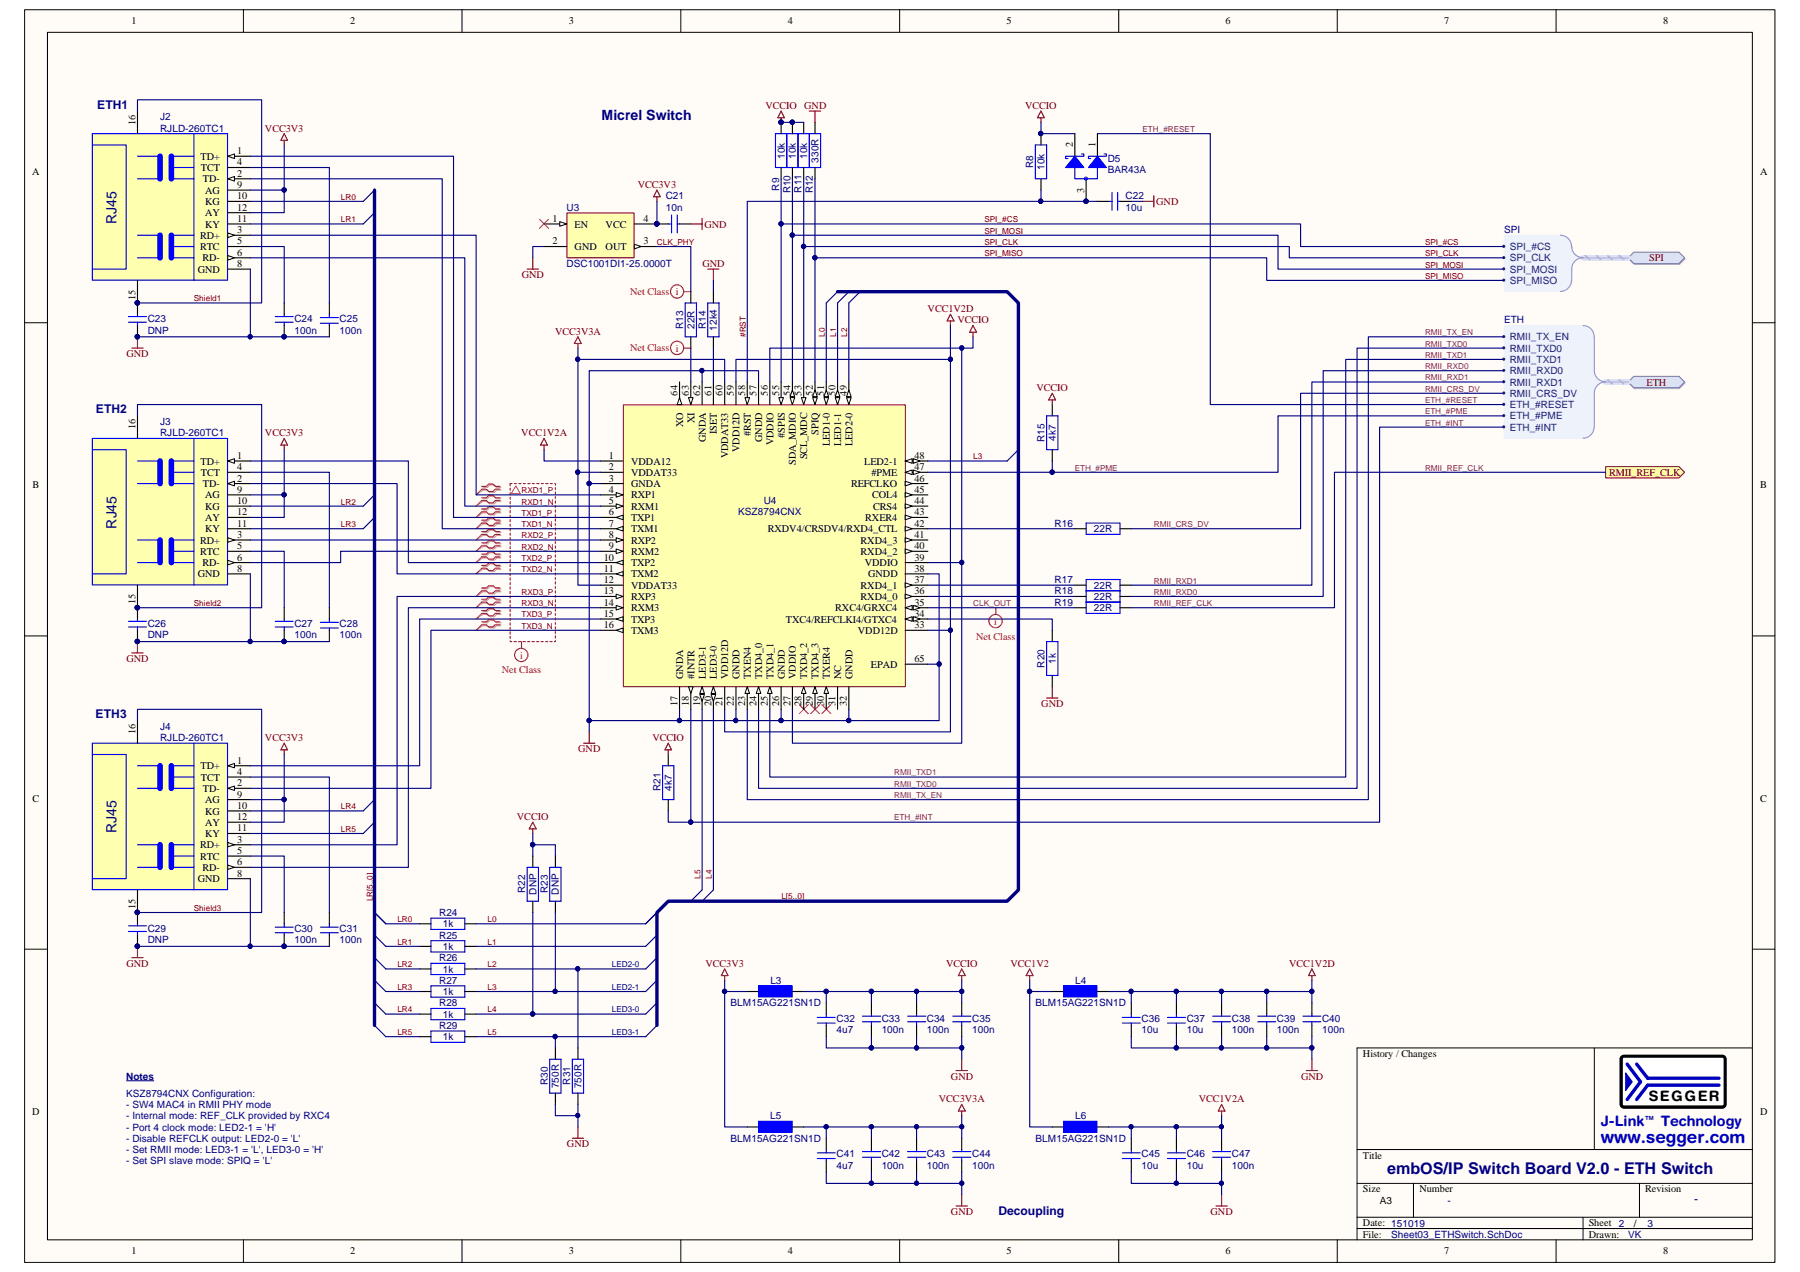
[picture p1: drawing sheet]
<svg xmlns="http://www.w3.org/2000/svg" width="297mm" height="210mm" viewBox="0 0 297 210" stroke-linecap="round" stroke-linejoin="round" font-family="sans-serif">
<defs><g id="words">
<text font-size="2.8" fill="#0000bf" x="264.2" y="188.6">www.segger.com</text>
<text font-size="2.7" fill="#000080" x="228.9" y="193.8">embOS/IP Switch Board V2.0 - ETH Switch</text>
<g font-size="2.4" fill="#0000bf">
<text x="264.2" y="185.8">J-Link</text>
<text x="274.1" y="185.8">Technology</text>
</g>
<text font-size="2.4" x="272.1" y="181.7">SEGGER</text>
<g font-size="2.3" fill="#000080">
<text x="99.3" y="19.7">Micrel Switch</text>
<text x="19.2" y="37" transform="rotate(-90 19.2 37)">RJ45</text>
<text x="19.2" y="87.2" transform="rotate(-90 19.2 87.2)">RJ45</text>
<text x="19.2" y="137.5" transform="rotate(-90 19.2 137.5)">RJ45</text>
</g>
<g font-size="2" fill="#000080">
<text x="16" y="17.9">ETH1</text>
<text x="15.8" y="68.2">ETH2</text>
<text x="15.8" y="118.5">ETH3</text>
<text x="164.8" y="200.4">Decoupling</text>
<text x="279.6" y="198.6">-</text>
</g>
<g font-size="1.7">
<text x="21.7" y="4">1</text>
<text x="57.8" y="4">2</text>
<text x="93.9" y="4">3</text>
<text x="130" y="4">4</text>
<text x="166.1" y="4">5</text>
<text x="202.2" y="4">6</text>
<text x="238.3" y="4">7</text>
<text x="274.4" y="4">8</text>
<text x="22.3" y="20.6" transform="rotate(-90 22.3 20.6)">16</text>
<text x="5.3" y="28.9">A</text>
<text x="33.1" y="26.4">TD+</text>
<text x="33.1" y="28.2">TCT</text>
<text x="39.1" y="27.3">4</text>
<text x="39.1" y="29.2">2</text>
<text x="39.1" y="25.4">1</text>
<text x="177" y="24.3" transform="rotate(-90 177 24.3)">2</text>
<text x="180.8" y="24.3" transform="rotate(-90 180.8 24.3)">1</text>
<text x="290.4" y="28.9">A</text>
<text x="33.5" y="30.1">TD-</text>
<text x="33.9" y="32">AG</text>
<text x="33.9" y="33.8">KG</text>
<text x="33.9" y="35.7">AY</text>
<text x="39.1" y="31">9</text>
<text x="39.1" y="32.9">10</text>
<text x="39.1" y="34.8">12</text>
<text x="178.9" y="31.8" transform="rotate(-90 178.9 31.8)">3</text>
<text x="33" y="39.4">RD+</text>
<text x="33" y="41.3">RTC</text>
<text x="33.9" y="37.5">KY</text>
<text x="39.1" y="38.5">3</text>
<text x="39.1" y="36.6">11</text>
<text x="39.1" y="40.3">5</text>
<text x="91.2" y="36.6">1</text>
<text x="91.2" y="40.3">2</text>
<text x="94.8" y="37.5">EN</text>
<text x="94.8" y="41.3">GND</text>
<text x="99.9" y="41.3">OUT</text>
<text x="99.9" y="37.5">VCC</text>
<text x="106.2" y="40.3">3</text>
<text x="106.2" y="36.6">4</text>
<text x="32.6" y="45">GND</text>
<text x="33.4" y="43.1">RD-</text>
<text x="39.1" y="44.1">8</text>
<text x="39.1" y="42.2">6</text>
<text x="22.3" y="49.4" transform="rotate(-90 22.3 49.4)">15</text>
<text x="111.8" y="65.3" transform="rotate(-90 111.8 65.3)">64</text>
<text x="113.7" y="65.3" transform="rotate(-90 113.7 65.3)">63</text>
<text x="115.5" y="65.3" transform="rotate(-90 115.5 65.3)">62</text>
<text x="117.4" y="65.3" transform="rotate(-90 117.4 65.3)">61</text>
<text x="119.2" y="65.3" transform="rotate(-90 119.2 65.3)">60</text>
<text x="121.1" y="65.3" transform="rotate(-90 121.1 65.3)">59</text>
<text x="123" y="65.3" transform="rotate(-90 123 65.3)">58</text>
<text x="124.8" y="65.3" transform="rotate(-90 124.8 65.3)">57</text>
<text x="126.7" y="65.3" transform="rotate(-90 126.7 65.3)">56</text>
<text x="128.6" y="65.3" transform="rotate(-90 128.6 65.3)">55</text>
<text x="130.4" y="65.3" transform="rotate(-90 130.4 65.3)">54</text>
<text x="132.3" y="65.3" transform="rotate(-90 132.3 65.3)">53</text>
<text x="134.2" y="65.3" transform="rotate(-90 134.2 65.3)">52</text>
<text x="136" y="65.3" transform="rotate(-90 136 65.3)">51</text>
<text x="137.9" y="65.3" transform="rotate(-90 137.9 65.3)">50</text>
<text x="139.7" y="65.3" transform="rotate(-90 139.7 65.3)">49</text>
<text x="22.3" y="70.9" transform="rotate(-90 22.3 70.9)">16</text>
<text x="112.7" y="70.5" transform="rotate(-90 112.7 70.5)">XO</text>
<text x="114.6" y="69.8" transform="rotate(-90 114.6 69.8)">XI</text>
<text x="118.3" y="71.6" transform="rotate(-90 118.3 71.6)">ISET</text>
<text x="135.1" y="71.7" transform="rotate(-90 135.1 71.7)">SPIQ</text>
<text x="33.1" y="76.7">TD+</text>
<text x="39.1" y="77.6">4</text>
<text x="39.1" y="75.7">1</text>
<text x="100.5" y="75.7">1</text>
<text x="100.5" y="77.6">2</text>
<text x="104.1" y="76.7">VDDA12</text>
<text x="116.5" y="72.9" transform="rotate(-90 116.5 72.9)">GNDA</text>
<text x="120.2" y="75.6" transform="rotate(-90 120.2 75.6)">VDDAT33</text>
<text x="122" y="74.6" transform="rotate(-90 122 74.6)">VDD12D</text>
<text x="123.9" y="72" transform="rotate(-90 123.9 72)">#RST</text>
<text x="125.8" y="72.9" transform="rotate(-90 125.8 72.9)">GNDD</text>
<text x="127.6" y="73.5" transform="rotate(-90 127.6 73.5)">VDDIO</text>
<text x="129.5" y="72.3" transform="rotate(-90 129.5 72.3)">#SPIS</text>
<text x="131.4" y="76.8" transform="rotate(-90 131.4 76.8)">SDA_MDIO</text>
<text x="133.2" y="75.8" transform="rotate(-90 133.2 75.8)">SCL_MDC</text>
<text x="136.9" y="73.6" transform="rotate(-90 136.9 73.6)">LED1-0</text>
<text x="138.8" y="73.6" transform="rotate(-90 138.8 73.6)">LED1-1</text>
<text x="140.7" y="73.6" transform="rotate(-90 140.7 73.6)">LED2-0</text>
<text x="142.6" y="76.7">LED2-1</text>
<text x="150.9" y="75.7">48</text>
<text x="150.9" y="77.6">47</text>
<text x="5.4" y="80.6">B</text>
<text x="33.1" y="78.5">TCT</text>
<text x="33.5" y="80.4">TD-</text>
<text x="33.9" y="82.3">AG</text>
<text x="39.1" y="79.5">2</text>
<text x="39.1" y="81.3">9</text>
<text x="39.1" y="83.2">10</text>
<text x="100.5" y="81.3">4</text>
<text x="100.5" y="83.2">5</text>
<text x="100.5" y="79.5">3</text>
<text x="104.1" y="82.3">RXP1</text>
<text x="104.1" y="78.5">VDDAT33</text>
<text x="104.1" y="80.4">GNDA</text>
<text x="140.5" y="80.4">REFCLKO</text>
<text x="143.8" y="78.5">#PME</text>
<text x="143.9" y="82.3">COL4</text>
<text x="150.9" y="83.2">44</text>
<text x="150.9" y="81.3">45</text>
<text x="150.9" y="79.5">46</text>
<text x="290.5" y="80.6">B</text>
<text x="33" y="89.7">RD+</text>
<text x="33.9" y="84.1">KG</text>
<text x="33.9" y="87.8">KY</text>
<text x="33.9" y="86">AY</text>
<text x="39.1" y="88.8">3</text>
<text x="39.1" y="86.9">11</text>
<text x="39.1" y="85">12</text>
<text x="100.5" y="85">6</text>
<text x="100.5" y="86.9">7</text>
<text x="100.5" y="88.8">8</text>
<text x="104.1" y="84.1">RXM1</text>
<text x="104.1" y="86">TXP1</text>
<text x="104.1" y="87.8">TXM1</text>
<text x="104.1" y="89.7">RXP2</text>
<text x="126.7" y="87.8">RXDV4/CRSDV4/RXD4_CTL</text>
<text x="142" y="89.7">RXD4_3</text>
<text x="142.8" y="86">RXER4</text>
<text x="144.1" y="84.1">CRS4</text>
<text x="150.9" y="88.8">41</text>
<text x="150.9" y="86.9">42</text>
<text x="150.9" y="85">43</text>
<text x="32.6" y="95.3">GND</text>
<text x="33" y="91.6">RTC</text>
<text x="33.4" y="93.4">RD-</text>
<text x="39.1" y="94.4">8</text>
<text x="39.1" y="92.5">6</text>
<text x="39.1" y="90.6">5</text>
<text x="99.6" y="92.5">10</text>
<text x="99.6" y="94.4">11</text>
<text x="100.5" y="90.6">9</text>
<text x="104.1" y="91.6">RXM2</text>
<text x="104.1" y="93.4">TXP2</text>
<text x="104.1" y="95.3">TXM2</text>
<text x="142" y="91.6">RXD4_2</text>
<text x="142.7" y="93.4">VDDIO</text>
<text x="143.3" y="95.3">GNDD</text>
<text x="150.9" y="94.4">38</text>
<text x="150.9" y="90.6">40</text>
<text x="150.9" y="92.5">39</text>
<text x="22.3" y="99.7" transform="rotate(-90 22.3 99.7)">15</text>
<text x="99.6" y="98.1">13</text>
<text x="99.6" y="99.9">14</text>
<text x="99.6" y="101.8">15</text>
<text x="99.6" y="96.2">12</text>
<text x="104.1" y="99">RXP3</text>
<text x="104.1" y="100.9">RXM3</text>
<text x="104.1" y="97.2">VDDAT33</text>
<text x="137.8" y="100.9">RXC4/GRXC4</text>
<text x="142" y="99">RXD4_0</text>
<text x="142" y="97.2">RXD4_1</text>
<text x="150.9" y="98.1">36</text>
<text x="150.9" y="96.2">37</text>
<text x="150.9" y="99.9">35</text>
<text x="150.9" y="101.8">34</text>
<text x="99.6" y="103.7">16</text>
<text x="104.1" y="102.7">TXP3</text>
<text x="104.1" y="104.6">TXM3</text>
<text x="129.7" y="102.7">TXC4/REFCLKI4/GTXC4</text>
<text x="141.6" y="104.6">VDD12D</text>
<text x="150.9" y="103.7">33</text>
<text x="112.7" y="112" transform="rotate(-90 112.7 112)">GNDA</text>
<text x="114.6" y="112" transform="rotate(-90 114.6 112)">#INTR</text>
<text x="116.5" y="112" transform="rotate(-90 116.5 112)">LED3-1</text>
<text x="118.3" y="112" transform="rotate(-90 118.3 112)">LED3-0</text>
<text x="120.2" y="112" transform="rotate(-90 120.2 112)">VDD12D</text>
<text x="122" y="112" transform="rotate(-90 122 112)">GNDD</text>
<text x="123.9" y="112" transform="rotate(-90 123.9 112)">TXEN4</text>
<text x="125.8" y="112" transform="rotate(-90 125.8 112)">TXD4_0</text>
<text x="127.6" y="112" transform="rotate(-90 127.6 112)">TXD4_1</text>
<text x="129.5" y="112" transform="rotate(-90 129.5 112)">GNDD</text>
<text x="131.4" y="112" transform="rotate(-90 131.4 112)">VDDIO</text>
<text x="133.2" y="112" transform="rotate(-90 133.2 112)">TXD4_2</text>
<text x="135.1" y="112" transform="rotate(-90 135.1 112)">TXD4_3</text>
<text x="136.9" y="112" transform="rotate(-90 136.9 112)">TXER4</text>
<text x="138.8" y="112" transform="rotate(-90 138.8 112)">NC</text>
<text x="140.7" y="112" transform="rotate(-90 140.7 112)">GNDD</text>
<text x="143.7" y="110.2">EPAD</text>
<text x="150.9" y="109.3">65</text>
<text x="111.8" y="116.5" transform="rotate(-90 111.8 116.5)">17</text>
<text x="113.7" y="116.5" transform="rotate(-90 113.7 116.5)">18</text>
<text x="115.5" y="116.5" transform="rotate(-90 115.5 116.5)">19</text>
<text x="117.4" y="116.5" transform="rotate(-90 117.4 116.5)">20</text>
<text x="119.2" y="116.5" transform="rotate(-90 119.2 116.5)">21</text>
<text x="121.1" y="116.5" transform="rotate(-90 121.1 116.5)">22</text>
<text x="123" y="116.5" transform="rotate(-90 123 116.5)">23</text>
<text x="124.8" y="116.5" transform="rotate(-90 124.8 116.5)">24</text>
<text x="126.7" y="116.5" transform="rotate(-90 126.7 116.5)">25</text>
<text x="128.6" y="116.5" transform="rotate(-90 128.6 116.5)">26</text>
<text x="130.4" y="116.5" transform="rotate(-90 130.4 116.5)">27</text>
<text x="132.3" y="116.5" transform="rotate(-90 132.3 116.5)">28</text>
<text x="134.2" y="116.5" transform="rotate(-90 134.2 116.5)">29</text>
<text x="136" y="116.5" transform="rotate(-90 136 116.5)">30</text>
<text x="137.9" y="116.5" transform="rotate(-90 137.9 116.5)">31</text>
<text x="139.7" y="116.5" transform="rotate(-90 139.7 116.5)">32</text>
<text x="22.3" y="121.2" transform="rotate(-90 22.3 121.2)">16</text>
<text x="33.1" y="127">TD+</text>
<text x="33.1" y="128.8">TCT</text>
<text x="33.5" y="130.7">TD-</text>
<text x="39.1" y="127.9">4</text>
<text x="39.1" y="129.8">2</text>
<text x="39.1" y="126">1</text>
<text x="39.1" y="131.6">9</text>
<text x="5.4" y="132.3">C</text>
<text x="33.9" y="132.5">AG</text>
<text x="33.9" y="134.4">KG</text>
<text x="33.9" y="136.3">AY</text>
<text x="39.1" y="133.5">10</text>
<text x="39.1" y="137.2">11</text>
<text x="39.1" y="135.3">12</text>
<text x="290.5" y="132.3">C</text>
<text x="33" y="140">RD+</text>
<text x="33" y="141.9">RTC</text>
<text x="33.4" y="143.7">RD-</text>
<text x="33.9" y="138.1">KY</text>
<text x="39.1" y="142.8">6</text>
<text x="39.1" y="139.1">3</text>
<text x="39.1" y="140.9">5</text>
<text x="32.6" y="145.6">GND</text>
<text x="39.1" y="144.7">8</text>
<text x="22.3" y="150" transform="rotate(-90 22.3 150)">15</text>
<text x="224.9" y="174.4">History / Changes</text>
<text x="5.3" y="184">D</text>
<text x="290.4" y="184">D</text>
<text x="224.9" y="191.2">Title</text>
<text x="224.9" y="196.8">Size</text>
<text x="234.2" y="196.8">Number</text>
<text x="271.5" y="196.8">Revision</text>
<text x="224.9" y="202.4">Date: 151019</text>
<text x="227.7" y="198.7">A3</text>
<text x="262.2" y="202.4">Sheet</text>
<text x="269.6" y="202.4">/</text>
<text x="21.7" y="207">1</text>
<text x="57.8" y="207">2</text>
<text x="93.9" y="207">3</text>
<text x="130" y="207">4</text>
<text x="166.1" y="207">5</text>
<text x="202.2" y="207">6</text>
<text x="224.9" y="204.2">File:</text>
<text x="238.3" y="207">7</text>
<text x="262.2" y="204.2">Drawn:</text>
<text x="274.4" y="207">8</text>
</g>
<g font-size="1.7" fill="#800000">
<text x="126.3" y="18">VCCIO</text>
<text x="132.7" y="18">GND</text>
<text x="169.2" y="18">VCCIO</text>
<text x="43.7" y="21.7">VCC3V3</text>
<text x="105.2" y="31">VCC3V3</text>
<text x="190.8" y="33.8">GND</text>
<text x="116.2" y="37.5">GND</text>
<text x="86.1" y="45.9">GND</text>
<text x="115.9" y="44.1">GND</text>
<text x="272.2" y="43.1">SPI</text>
<text x="153.1" y="51.5">VCC1V2D</text>
<text x="158" y="53.4">VCCIO</text>
<text x="20.9" y="59">GND</text>
<text x="91.6" y="55.2">VCC3V3A</text>
<text x="171" y="64.6">VCCIO</text>
<text x="271.7" y="63.6">ETH</text>
<text x="43.7" y="72">VCC3V3</text>
<text x="86" y="72">VCC1V2A</text>
<text x="265.6" y="78.5">RMII_REF_CLK</text>
<text x="20.9" y="109.3">GND</text>
<text x="171.8" y="116.7">GND</text>
<text x="43.7" y="122.3">VCC3V3</text>
<text x="95.4" y="124.2">GND</text>
<text x="107.7" y="122.3">VCCIO</text>
<text x="85.3" y="135.3">VCCIO</text>
<text x="20.9" y="159.5">GND</text>
<text x="116.4" y="159.5">VCC3V3</text>
<text x="156.1" y="159.5">VCCIO</text>
<text x="166.7" y="159.5">VCC1V2</text>
<text x="212.7" y="159.5">VCC1V2D</text>
<text x="156.9" y="178.1">GND</text>
<text x="214.7" y="178.1">GND</text>
<text x="154.9" y="181.9">VCC3V3A</text>
<text x="197.8" y="181.9">VCC1V2A</text>
<text x="93.6" y="189.3">GND</text>
<text x="156.9" y="200.5">GND</text>
<text x="199.8" y="200.5">GND</text>
</g>
<g font-size="1.7" fill="#000080">
<text x="26.4" y="19.9">J2</text>
<text x="26.4" y="21.7">RJLD-260TC1</text>
<text x="129.5" y="26.2" transform="rotate(-90 129.5 26.2)">10k</text>
<text x="131.4" y="26.2" transform="rotate(-90 131.4 26.2)">10k</text>
<text x="133.2" y="26.2" transform="rotate(-90 133.2 26.2)">10k</text>
<text x="135.1" y="26.8" transform="rotate(-90 135.1 26.8)">330R</text>
<text x="170.5" y="27.8" transform="rotate(-90 170.5 27.8)">R8</text>
<text x="172.4" y="28.1" transform="rotate(-90 172.4 28.1)">10k</text>
<text x="182.8" y="26.8">D5</text>
<text x="182.8" y="28.6">BAR43A</text>
<text x="93.5" y="34.8">U3</text>
<text x="109.9" y="32.9">C21</text>
<text x="109.9" y="34.8">10n</text>
<text x="128.6" y="31.5" transform="rotate(-90 128.6 31.5)">R9</text>
<text x="130.4" y="31.9" transform="rotate(-90 130.4 31.9)">R10</text>
<text x="132.3" y="31.8" transform="rotate(-90 132.3 31.8)">R11</text>
<text x="134.2" y="31.9" transform="rotate(-90 134.2 31.9)">R12</text>
<text x="185.8" y="32.9">C22</text>
<text x="185.8" y="34.8">10u</text>
<text x="248.2" y="38.5">SPI</text>
<text x="93.5" y="44.1">DSC1001DI1-25.0000T</text>
<text x="24.4" y="53.2">C23</text>
<text x="48.6" y="53.2">C24</text>
<text x="56" y="53.2">C25</text>
<text x="248.2" y="53.4">ETH</text>
<text x="24.4" y="55.1">DNP</text>
<text x="48.6" y="55.1">100n</text>
<text x="56" y="55.1">100n</text>
<text x="112.7" y="54.3" transform="rotate(-90 112.7 54.3)">R13</text>
<text x="114.6" y="54.3" transform="rotate(-90 114.6 54.3)">22R</text>
<text x="116.5" y="54.3" transform="rotate(-90 116.5 54.3)">R14</text>
<text x="118.3" y="54.6" transform="rotate(-90 118.3 54.6)">12k4</text>
<text x="26.4" y="70.1">J3</text>
<text x="26.4" y="72">RJLD-260TC1</text>
<text x="172.4" y="72.9" transform="rotate(-90 172.4 72.9)">R15</text>
<text x="174.2" y="72.7" transform="rotate(-90 174.2 72.7)">4k7</text>
<text x="126" y="83.2">U4</text>
<text x="121.8" y="85">KSZ8794CNX</text>
<text x="174" y="86.9">R16</text>
<text x="180.5" y="87.8">22R</text>
<text x="174" y="99.9">R19</text>
<text x="174" y="98.1">R18</text>
<text x="174" y="96.2">R17</text>
<text x="180.5" y="100.9">22R</text>
<text x="180.5" y="99">22R</text>
<text x="180.5" y="97.2">22R</text>
<text x="24.4" y="103.5">C26</text>
<text x="24.4" y="105.3">DNP</text>
<text x="48.6" y="103.5">C27</text>
<text x="48.6" y="105.3">100n</text>
<text x="56" y="103.5">C28</text>
<text x="56" y="105.3">100n</text>
<text x="172.4" y="110.2" transform="rotate(-90 172.4 110.2)">R20</text>
<text x="174.2" y="109.6" transform="rotate(-90 174.2 109.6)">1k</text>
<text x="26.4" y="120.4">J4</text>
<text x="26.4" y="122.3">RJLD-260TC1</text>
<text x="109" y="130.6" transform="rotate(-90 109 130.6)">R21</text>
<text x="110.9" y="130.5" transform="rotate(-90 110.9 130.5)">4k7</text>
<text x="86.7" y="147.4" transform="rotate(-90 86.7 147.4)">R22</text>
<text x="88.5" y="147.7" transform="rotate(-90 88.5 147.7)">DNP</text>
<text x="90.4" y="147.4" transform="rotate(-90 90.4 147.4)">R23</text>
<text x="92.2" y="147.7" transform="rotate(-90 92.2 147.7)">DNP</text>
<text x="24.4" y="153.8">C29</text>
<text x="24.4" y="155.6">DNP</text>
<text x="48.6" y="153.8">C30</text>
<text x="48.6" y="155.6">100n</text>
<text x="56" y="153.8">C31</text>
<text x="56" y="155.6">100n</text>
<text x="72.5" y="151.2">R24</text>
<text x="72.5" y="154.9">R25</text>
<text x="73.1" y="153">1k</text>
<text x="72.5" y="158.6">R26</text>
<text x="73.1" y="156.8">1k</text>
<text x="73.1" y="160.5">1k</text>
<text x="72.5" y="162.3">R27</text>
<text x="72.5" y="166.1">R28</text>
<text x="73.1" y="164.2">1k</text>
<text x="73.1" y="167.9">1k</text>
<text x="120.6" y="166.1">BLM15AG221SN1D</text>
<text x="127.1" y="162.3">L3</text>
<text x="170.9" y="166.1">BLM15AG221SN1D</text>
<text x="177.4" y="162.3">L4</text>
<text x="72.5" y="169.8">R29</text>
<text x="73.1" y="171.7">1k</text>
<text x="138" y="168.7">C32</text>
<text x="138" y="170.5">4u7</text>
<text x="145.5" y="168.7">C33</text>
<text x="145.5" y="170.5">100n</text>
<text x="152.9" y="168.7">C34</text>
<text x="152.9" y="170.5">100n</text>
<text x="160.4" y="168.7">C35</text>
<text x="160.4" y="170.5">100n</text>
<text x="188.4" y="168.7">C36</text>
<text x="188.4" y="170.5">10u</text>
<text x="195.8" y="168.7">C37</text>
<text x="195.8" y="170.5">10u</text>
<text x="203.3" y="168.7">C38</text>
<text x="203.3" y="170.5">100n</text>
<text x="210.7" y="168.7">C39</text>
<text x="210.7" y="170.5">100n</text>
<text x="218.2" y="168.7">C40</text>
<text x="218.2" y="170.5">100n</text>
<text x="20.8" y="178.2">Notes</text>
<text x="90.4" y="179.1" transform="rotate(-90 90.4 179.1)">R30</text>
<text x="92.2" y="179.6" transform="rotate(-90 92.2 179.6)">750R</text>
<text x="94.1" y="179" transform="rotate(-90 94.1 179)">R31</text>
<text x="96" y="179.6" transform="rotate(-90 96 179.6)">750R</text>
<text x="20.8" y="181">KSZ8794CNX Configuration:</text>
<text x="20.8" y="182.8">- SW4 MAC4 in RMII PHY mode</text>
<text x="20.8" y="184.7">- Internal mode: REF_CLK provided by RXC4</text>
<text x="127.1" y="184.7">L5</text>
<text x="177.4" y="184.7">L6</text>
<text x="20.8" y="186.6">- Port 4 clock mode: LED2-1 = 'H'</text>
<text x="20.8" y="188.4">- Disable REFCLK output: LED2-0 = 'L'</text>
<text x="20.8" y="190.3">- Set RMII mode: LED3-1 = 'L', LED3-0 = 'H'</text>
<text x="120.6" y="188.4">BLM15AG221SN1D</text>
<text x="138" y="191">C41</text>
<text x="145.5" y="191">C42</text>
<text x="152.9" y="191">C43</text>
<text x="160.4" y="191">C44</text>
<text x="170.9" y="188.4">BLM15AG221SN1D</text>
<text x="188.4" y="191">C45</text>
<text x="195.8" y="191">C46</text>
<text x="203.3" y="191">C47</text>
<text x="20.8" y="192.2">- Set SPI slave mode: SPIQ = 'L'</text>
<text x="138" y="192.9">4u7</text>
<text x="145.5" y="192.9">100n</text>
<text x="152.9" y="192.9">100n</text>
<text x="160.4" y="192.9">100n</text>
<text x="188.4" y="192.9">10u</text>
<text x="195.8" y="192.9">10u</text>
<text x="203.3" y="192.9">100n</text>
<text x="238.9" y="198.7">-</text>
<text x="267.1" y="202.5">2</text>
<text x="271.9" y="202.5">3</text>
<text x="229.6" y="204.3">Sheet03_ETHSwitch.SchDoc</text>
<text x="268.7" y="204.3">VK</text>
</g>
<g font-size="1.7" fill="#003a70">
<text x="249.1" y="41.3">SPI_#CS</text>
<text x="249.1" y="43.1">SPI_CLK</text>
<text x="249.1" y="45">SPI_MOSI</text>
<text x="249.1" y="46.9">SPI_MISO</text>
<text x="249.1" y="56.2">RMII_TX_EN</text>
<text x="249.1" y="58">RMII_TXD0</text>
<text x="249.1" y="59.9">RMII_TXD1</text>
<text x="249.1" y="61.8">RMII_RXD0</text>
<text x="249.1" y="63.6">RMII_RXD1</text>
<text x="249.1" y="65.5">RMII_CRS_DV</text>
<text x="249.1" y="69.2">ETH_#PME</text>
<text x="249.1" y="67.4">ETH_#RESET</text>
<text x="249.1" y="71.1">ETH_#INT</text>
</g>
<g font-size="1.7" fill="#f00">
<text x="104" y="48.7">Net Class i</text>
<text x="104" y="58">Net Class i</text>
<text x="161.1" y="105.5">Net Class</text>
<text x="164.1" y="103.1">i</text>
<text x="82.8" y="111.1">Net Class</text>
<text x="85.8" y="108.7">i</text>
</g>
<g font-size="1.4" fill="#800080">
<text x="188.5" y="21.8">ETH_#RESET</text>
<text x="235.2" y="57.2">RMII_TXD0</text>
<text x="235.2" y="59.1">RMII_TXD1</text>
<text x="235.2" y="55.3">RMII_TX_EN</text>
<text x="235.2" y="60.9">RMII_RXD0</text>
<text x="235.2" y="62.8">RMII_RXD1</text>
<text x="235.2" y="64.6">RMII_CRS_DV</text>
<text x="235.2" y="70.2">ETH_#INT</text>
<text x="235.2" y="66.5">ETH_#RESET</text>
<text x="235.2" y="68.4">ETH_#PME</text>
<text x="177.4" y="77.7">ETH_#PME</text>
<text x="235.2" y="77.7">RMII_REF_CLK</text>
<text x="190.4" y="87">RMII_CRS_DV</text>
<text x="160.6" y="100">CLK_OUT</text>
<text x="190.4" y="100">RMII_REF_CLK</text>
<text x="190.4" y="98.2">RMII_RXD0</text>
<text x="190.4" y="96.3">RMII_RXD1</text>
<text x="147.6" y="129.8">RMII_TXD0</text>
<text x="147.6" y="127.9">RMII_TXD1</text>
<text x="147.6" y="131.7">RMII_TX_EN</text>
<text x="147.6" y="135.4">ETH_#INT</text>
</g>
<g font-size="1.4" fill="#800000">
<text x="56.3" y="33">LR0</text>
<text x="56.3" y="36.7">LR1</text>
<text x="108.4" y="40.4">CLK_PHY</text>
<text x="162.5" y="36.7">SPI_#CS</text>
<text x="162.5" y="40.4">SPI_CLK</text>
<text x="162.5" y="38.6">SPI_MOSI</text>
<text x="235.2" y="40.4">SPI_#CS</text>
<text x="162.5" y="42.3">SPI_MISO</text>
<text x="235.2" y="42.3">SPI_CLK</text>
<text x="235.2" y="44.2">SPI_MOSI</text>
<text x="235.2" y="46">SPI_MISO</text>
<text x="32" y="49.7">Shield1</text>
<text x="123.1" y="55.6" transform="rotate(-90 123.1 55.6)">#RST</text>
<text x="136.1" y="55.6" transform="rotate(-90 136.1 55.6)">L0</text>
<text x="138" y="55.6" transform="rotate(-90 138 55.6)">L1</text>
<text x="139.8" y="55.6" transform="rotate(-90 139.8 55.6)">L2</text>
<text x="160.6" y="75.8">L3</text>
<text x="56.3" y="83.3">LR2</text>
<text x="86.1" y="81.4">RXD1_P</text>
<text x="86.1" y="83.3">RXD1_N</text>
<text x="56.3" y="87">LR3</text>
<text x="86.1" y="85.1">TXD1_P</text>
<text x="86.1" y="87">TXD1_N</text>
<text x="86.1" y="88.9">RXD2_P</text>
<text x="86.1" y="90.7">RXD2_N</text>
<text x="86.1" y="92.6">TXD2_P</text>
<text x="86.1" y="94.4">TXD2_N</text>
<text x="32" y="100">Shield2</text>
<text x="86.1" y="98.2">RXD3_P</text>
<text x="86.1" y="100">RXD3_N</text>
<text x="86.1" y="101.9">TXD3_P</text>
<text x="86.1" y="103.8">TXD3_N</text>
<text x="56.3" y="133.5">LR4</text>
<text x="56.3" y="137.2">LR5</text>
<text x="61.5" y="148.7" transform="rotate(-90 61.5 148.7)">LR[5..0]</text>
<text x="115.6" y="145" transform="rotate(-90 115.6 145)">L5</text>
<text x="117.5" y="145" transform="rotate(-90 117.5 145)">L4</text>
<text x="128.9" y="148.4">L[5..0]</text>
<text x="32" y="150.3">Shield3</text>
<text x="65.6" y="152.1">LR0</text>
<text x="65.6" y="155.9">LR1</text>
<text x="80.5" y="152.1">L0</text>
<text x="80.5" y="155.9">L1</text>
<text x="65.6" y="159.6">LR2</text>
<text x="80.5" y="159.6">L2</text>
<text x="65.6" y="163.3">LR3</text>
<text x="65.6" y="167">LR4</text>
<text x="80.5" y="163.3">L3</text>
<text x="80.5" y="167">L4</text>
<text x="65.6" y="170.8">LR5</text>
<text x="80.5" y="170.8">L5</text>
</g>
<g font-size="1.4" fill="#000080">
<text x="101" y="159.6">LED2-0</text>
<text x="101" y="163.3">LED2-1</text>
<text x="101" y="167">LED3-0</text>
<text x="101" y="170.8">LED3-1</text>
</g>
<text font-size=".9" fill="#0000bf" x="271.5" y="184.8">TM</text>
</g></defs>
<path d="M4.1 1.7h288.8v206.6h-288.8z" fill="#fffcf8"/>
<path d="M4.1 1.6h288.8v206.7h-288.8z" fill="none" stroke="#000" stroke-width=".17"/>
<path d="M7.9 5.4h281.3v199.2h-281.3z" fill="#fffcf8"/>
<g fill="none" stroke="#000" stroke-width=".17">
<path d="M7.8 5.3h281.4v199.3h-281.4zM40.2 1.6v3.7M76.2 1.6v3.7M112.3 1.6v3.7M148.5 1.6v3.7M184.6 1.6v3.7M220.7 1.6v3.7M256.8 1.6v3.7M4.1 53.3h3.7M289.2 53.3h3.7M4.1 104.9h3.7M289.2 104.9h3.7"/>
<path d="M4.1 156.6h3.7M289.2 156.6h3.7M267.5 174.3l.5-.2h16.2a.65 .65 0 0 1 .7 .7v7.4a.66 .66 0 0 1-.7 .7h-16.2a.67 .67 0 0 1-.7-.7v-7.4zM40.2 204.6v3.7M76.2 204.6v3.7M112.3 204.6v3.7M148.5 204.6v3.7M184.6 204.6v3.7M220.7 204.6v3.7M256.8 204.6v3.7"/>
</g>
<path d="M267.5 174.3l.5-.2h16.2a.65 .65 0 0 1 .7 .7v7.4a.66 .66 0 0 1-.7 .7h-16.2a.67 .67 0 0 1-.7-.7v-7.4z" fill-rule="evenodd" fill="#000"/>
<path d="M267.8 174.5h16.6l.1 .3v7.6l-.3 .1h-16.4l-.1-.3v-7.4z" fill-rule="evenodd" fill="#fff"/>
<path d="M267.8 174.5h16.6l.1 .3v7.6l-.3 .1h-16.4l-.1-.3v-7.4z" fill="none" stroke="#000" stroke-width=".17"/>
<path d="M268.5 175.6l2.2 2.9-2.2 2.9M270.1 175.6l1.8 2.3h11.8M283.7 179.1h-11.8l-1.8 2.3" fill="none" stroke="#0000bf" stroke-width=".56"/>
<path d="M268.3 177l1.1 1.5-1.1 1.5z" fill="#0000bf"/>
<path d="M268.3 177l1.1 1.5-1.1 1.5z" fill="none" stroke="#0000bf" stroke-width=".17"/>
<path d="M263.1 172.9v16.8M289.2 172.9h-65.3v31.7M223.9 189.7h65.3M223.9 195.3h65.3M233.3 195.3v5.6M270.5 195.3v5.6M223.9 200.9h65.3M223.9 202.7h65.3M261.2 200.9v3.7" fill="none" stroke="#000" stroke-width=".17"/>
<path d="M84.2 79.8h7.4v26.1h-7.4z" fill-rule="evenodd" fill="#fff"/>
<path d="M84.2 79.8h7.4v26.1h-7.4z" fill="none" stroke="#f00" stroke-width=".19" stroke-dasharray=".4 .4"/>
<path d="M85.1 80.2l.7 1.2h-1.4z" fill="none" stroke="#f33" stroke-width=".17"/>
<path d="M265 77h12.1l.9 .9-.9 1h-12.1z" fill-rule="evenodd" fill="#ffff80"/>
<path d="M265 77h12.1l.9 .9-.9 1h-12.1z" fill="none" stroke="#800000" stroke-width=".17"/>
<path d="M268.8 63.2l.9-.9h7.5l.9 .9-.9 .9h-7.5z" fill-rule="evenodd" fill="#bac0ca"/>
<path d="M268.8 63.2l.9-.9h7.5l.9 .9-.9 .9h-7.5z" fill="none" stroke="#a6acb6" stroke-width=".17"/>
<path d="M268.7 63l.9-.9h7.5l.9 .9-.9 1h-7.5z" fill-rule="evenodd" fill="#d5e4ff"/>
<path d="M268.7 63l.9-.9h7.5l.9 .9-.9 1h-7.5z" fill="none" stroke="#70809b" stroke-width=".17"/>
<path d="M170.9 23.9h1.8v5.6h-1.8z" fill="none" stroke="#00f" stroke-width=".19"/>
<path d="M171.8 22.1v1.8M171.8 29.5v1.9" fill="none" stroke="#000" stroke-width=".19"/>
<circle cx="171.7" cy="22" r=".35" fill="#000080"/>
<circle cx="171.7" cy="22" r=".35" fill="none" stroke="#000080" stroke-width=".17"/>
<circle cx="171.7" cy="22" r=".35" fill="#000080"/>
<circle cx="171.7" cy="22" r=".35" fill="none" stroke="#000080" stroke-width=".17"/>
<path d="M183 33.2h.5M183.5 31.7v3M184.4 33.2h.4M184.4 31.7v3" fill="none" stroke="#00f" stroke-width=".19"/>
<path d="M181.1 33.2h1.9M184.8 33.2h1.9" fill="none" stroke="#000" stroke-width=".19"/>
<path d="M171.8 18.3l.5 1.1h-1.1zM171.8 19.4v.8M188.5 33.2h1.9M190.4 32.3v1.9" fill="none" stroke="#800000" stroke-width=".19"/>
<path d="M268.8 42.7l.9-.9h7.5l.9 .9-.9 .9h-7.5z" fill-rule="evenodd" fill="#bac0ca"/>
<path d="M268.8 42.7l.9-.9h7.5l.9 .9-.9 .9h-7.5z" fill="none" stroke="#a6acb6" stroke-width=".17"/>
<path d="M268.7 42.5l.9-.9h7.5l.9 .9-.9 1h-7.5z" fill-rule="evenodd" fill="#d5e4ff"/>
<path d="M268.7 42.5l.9-.9h7.5l.9 .9-.9 1h-7.5z" fill="none" stroke="#70809b" stroke-width=".17"/>
<path d="M95.4 55.6l.5 1.1h-1.1zM95.4 56.7v.7M156.8 51.9l.6 1.1h-1.1zM156.8 53v.7M89.8 72.3l.5 1.1h-1.1zM89.8 73.4v.8" fill="none" stroke="#800000" stroke-width=".19"/>
<path d="M173.6 163.6h1.9M181.1 163.6h1.9" fill="none" stroke="#000" stroke-width=".19"/>
<path d="M175.5 162.7h5.5v1.8h-5.5z" fill-rule="evenodd" fill="#00f"/>
<g fill="none" stroke="#00f" stroke-width=".19">
<path d="M175.5 162.7h5.5v1.8h-5.5zM185.2 167.9h3M185.2 168.8h3M186.7 167.3v.6M186.7 168.8v.4M200.1 168.6h3M200.1 167.7h3M201.6 167.3v.4M201.6 168.6v.6M215 168.6h3M215 167.7h3M216.5 167.3v.4"/>
<path d="M216.5 168.6v.6"/>
</g>
<g fill="none" stroke="#800000" stroke-width=".19">
<path d="M160.6 53.7l.6 1.1h-1.2zM160.6 54.8v.8M96.3 122.6h1.9M97.2 120.8v1.8M119.6 159.9l.5 1.1h-1.1zM158.7 159.9l.6 1.1h-1.1zM169.9 159.9l.6 1.1h-1.2zM216.5 159.9l.5 1.1h-1.1zM119.6 161v.8M158.7 161v.8M169.9 161v.8M215.6 176.7h1.8"/>
<path d="M216.5 161v.8M216.5 174.8v1.9"/>
</g>
<path d="M186.7 165.5v1.8M186.7 169.2v1.9M201.6 165.5v1.8M201.6 169.2v1.9M216.5 165.5v1.8M216.5 169.2v1.9M173.6 186h1.9M181.1 186h1.9" fill="none" stroke="#000" stroke-width=".19"/>
<path d="M175.5 185h5.5v1.9h-5.5z" fill-rule="evenodd" fill="#00f"/>
<g fill="none" stroke="#00f" stroke-width=".19">
<path d="M172.7 68.6h1.9v5.6h-1.9zM207.6 168.6h2.9M207.6 167.7h2.9M209 167.3v.4M209 168.6v.6M175.5 185h5.5v1.9h-5.5zM185.2 190.2h3M185.2 191.2h3M186.7 189.7v.5M186.7 191.2v.4M200.1 191h3M200.1 190h3"/>
<path d="M201.6 189.7v.3M201.6 191v.6"/>
</g>
<path d="M200.7 199h1.8M201.6 182.2l.5 1.1h-1.1zM201.6 183.3v.8M201.6 197.1v1.9" fill="none" stroke="#800000" stroke-width=".19"/>
<path d="M173.6 66.8v1.8M173.6 74.2v1.9M123.3 163.6h1.9M130.8 163.6h1.8M209 165.5v1.8M209 169.2v1.9M186.7 187.8v1.9M186.7 191.6v1.8M201.6 187.8v1.9M201.6 191.6v1.8" fill="none" stroke="#000" stroke-width=".19"/>
<path d="M125.2 162.7h5.5v1.8h-5.5z" fill-rule="evenodd" fill="#00f"/>
<g fill="none" stroke="#00f" stroke-width=".19">
<path d="M125.2 162.7h5.5v1.8h-5.5zM134.9 167.9h2.9M134.9 168.8h2.9M136.4 167.3v.6M136.4 168.8v.4M142.3 168.6h3M142.3 167.7h3M143.8 167.3v.4M143.8 168.6v.6M149.8 168.6h3M149.8 167.7h3M151.3 167.3v.4"/>
<path d="M151.3 168.6v.6M157.2 168.6h3M157.2 167.7h3M158.7 167.3v.4M158.7 168.6v.6"/>
</g>
<path d="M136.4 165.5v1.8M136.4 169.2v1.9M143.8 165.5v1.8M143.8 169.2v1.9M151.3 165.5v1.8M151.3 169.2v1.9M158.7 165.5v1.8M158.7 169.2v1.9M123.3 186h1.9M130.8 186h1.8" fill="none" stroke="#000" stroke-width=".19"/>
<path d="M157.8 176.7h1.8M158.7 174.8v1.9M158.7 183.3v.8M158.7 182.2l.6 1.1h-1.1z" fill="none" stroke="#800000" stroke-width=".19"/>
<path d="M125.2 185h5.5v1.9h-5.5z" fill-rule="evenodd" fill="#00f"/>
<g fill="none" stroke="#00f" stroke-width=".19">
<path d="M133.6 22.1h1.8v5.5h-1.8zM116.8 50h1.9v5.6h-1.9zM109.3 126.4h1.9v5.6h-1.9zM125.2 185h5.5v1.9h-5.5zM134.9 190.2h2.9M134.9 191.2h2.9M136.4 189.7v.5M136.4 191.2v.4M142.3 191h3M142.3 190h3M143.8 189.7v.3M143.8 191v.6"/>
<path d="M149.8 191h3M149.8 190h3M151.3 189.7v.3M151.3 191v.6M157.2 191h3M157.2 190h3M158.7 189.7v.3M158.7 191v.6"/>
</g>
<g fill="none" stroke="#000" stroke-width=".19">
<path d="M134.5 20.2v1.9M134.5 27.6v1.9M117.7 48.1v1.9M117.7 55.6v1.8M110.3 124.5v1.9M110.3 132v1.8M136.4 187.8v1.9M136.4 191.6v1.8M143.8 187.8v1.9M143.8 191.6v1.8M151.3 187.8v1.9M151.3 191.6v1.8"/>
<path d="M158.7 187.8v1.9M158.7 191.6v1.8"/>
</g>
<path d="M110.3 122.6l.5 1.1h-1.1zM110.3 123.7v.8M157.8 199h1.8M158.7 197.1v1.9" fill="none" stroke="#800000" stroke-width=".19"/>
<path d="M15.2 22.1h22.3v24.1h-22.3z" fill-rule="evenodd" fill="#ffffb0"/>
<path d="M15.2 22.1h22.3v24.1h-22.3z" fill="none" stroke="#00f" stroke-width=".19"/>
<path d="M37.6 25.8h3.7" fill="none" stroke="#000" stroke-width=".19"/>
<path d="M37.6 25.8l1.1-.4v.8z" fill="#fffcf8"/>
<path d="M37.6 25.8l1.1-.4v.8z" fill="none" stroke="#000" stroke-width=".17"/>
<path d="M37.6 29.5h3.7" fill="none" stroke="#000" stroke-width=".19"/>
<path d="M37.6 29.5l1.1-.4v.8z" fill="#fffcf8"/>
<path d="M37.6 29.5l1.1-.4v.8z" fill="none" stroke="#000" stroke-width=".17"/>
<path d="M37.6 38.8h3.7" fill="none" stroke="#000" stroke-width=".19"/>
<path d="M37.6 38.4l1.1 .4-1.1 .4z" fill="#fffcf8"/>
<path d="M37.6 38.4l1.1 .4-1.1 .4z" fill="none" stroke="#000" stroke-width=".17"/>
<path d="M37.6 42.5h3.7" fill="none" stroke="#000" stroke-width=".19"/>
<path d="M37.6 42.2l1.1 .3-1.1 .4z" fill="#fffcf8"/>
<path d="M37.6 42.2l1.1 .3-1.1 .4z" fill="none" stroke="#000" stroke-width=".17"/>
<path d="M37.6 31.4h3.7M37.6 33.2h3.7M37.6 37h3.7M37.6 35.1h3.7M22.7 46.3v3.7" fill="none" stroke="#000" stroke-width=".19"/>
<circle cx="22.7" cy="50" r=".36" fill="#000080"/>
<circle cx="22.7" cy="50" r=".36" fill="none" stroke="#000080" stroke-width=".17"/>
<path d="M22.7 18.3v3.8M37.6 27.6h3.7M37.6 44.4h3.7M37.6 40.7h3.7" fill="none" stroke="#000" stroke-width=".19"/>
<path d="M15.2 23.9h5.6v20.5h-5.6M22.7 25.8h3.7M22.7 29.5h3.7M22.7 38.8h3.7M28.3 25.8h3.7M28.3 29.5h3.7M28.3 27.6h3.7M28.3 38.8h3.7M32 22.1v24.2M22.7 42.5h3.7M28.3 40.7h3.7M28.3 42.5h3.7" fill="none" stroke="#00f" stroke-width=".19"/>
<path d="M26.4 25.8v3.7M26.4 38.8v3.7M28.3 25.8v3.7M28.3 38.8v3.7" fill="none" stroke="#00f" stroke-width=".93"/>
<circle cx="22.7" cy="50" r=".36" fill="#000080"/>
<circle cx="22.7" cy="50" r=".36" fill="none" stroke="#000080" stroke-width=".17"/>
<path d="M46.9 22.1l.6 1.1h-1.1zM46.9 23.2v.7" fill="none" stroke="#800000" stroke-width=".19"/>
<path d="M45.4 53.2h3M45.4 52.2h3M46.9 51.9v.3M46.9 53.2v.5" fill="none" stroke="#00f" stroke-width=".19"/>
<path d="M46.9 50v1.9M46.9 53.7v1.9" fill="none" stroke="#000" stroke-width=".19"/>
<circle cx="46.9" cy="55.6" r=".36" fill="#000080"/>
<circle cx="46.9" cy="55.6" r=".36" fill="none" stroke="#000080" stroke-width=".17"/>
<circle cx="46.9" cy="55.6" r=".36" fill="#000080"/>
<circle cx="46.9" cy="55.6" r=".36" fill="none" stroke="#000080" stroke-width=".17"/>
<path d="M21.2 53.2h3M21.2 52.2h3M22.7 51.9v.3M22.7 53.2v.5" fill="none" stroke="#00f" stroke-width=".19"/>
<path d="M22.7 50v1.9" fill="none" stroke="#000" stroke-width=".19"/>
<circle cx="22.7" cy="50" r=".36" fill="#000080"/>
<circle cx="22.7" cy="50" r=".36" fill="none" stroke="#000080" stroke-width=".17"/>
<path d="M22.7 53.7v1.9" fill="none" stroke="#000" stroke-width=".19"/>
<circle cx="22.7" cy="55.6" r=".36" fill="#000080"/>
<circle cx="22.7" cy="55.6" r=".36" fill="none" stroke="#000080" stroke-width=".17"/>
<circle cx="22.7" cy="50" r=".36" fill="#000080"/>
<circle cx="22.7" cy="50" r=".36" fill="none" stroke="#000080" stroke-width=".17"/>
<circle cx="22.7" cy="55.6" r=".36" fill="#000080"/>
<circle cx="22.7" cy="55.6" r=".36" fill="none" stroke="#000080" stroke-width=".17"/>
<path d="M52.9 52.4h2.9M52.9 53.3h2.9M54.4 51.9v.5M54.4 53.3v.4" fill="none" stroke="#00f" stroke-width=".19"/>
<path d="M54.4 50v1.9M54.4 53.7v1.9" fill="none" stroke="#000" stroke-width=".19"/>
<path d="M21.8 57.4h1.8M22.7 55.6v1.8" fill="none" stroke="#800000" stroke-width=".19"/>
<circle cx="22.7" cy="55.6" r=".36" fill="#000080"/>
<circle cx="22.7" cy="55.6" r=".36" fill="none" stroke="#000080" stroke-width=".17"/>
<path d="M15.2 72.3h22.3v24.2h-22.3z" fill-rule="evenodd" fill="#ffffb0"/>
<path d="M15.2 72.3h22.3v24.2h-22.3z" fill="none" stroke="#00f" stroke-width=".19"/>
<path d="M37.6 76.1h3.7" fill="none" stroke="#000" stroke-width=".19"/>
<path d="M37.6 76.1l1.1-.4v.8z" fill="#fffcf8"/>
<path d="M37.6 76.1l1.1-.4v.8z" fill="none" stroke="#000" stroke-width=".17"/>
<path d="M37.6 79.8h3.7" fill="none" stroke="#000" stroke-width=".19"/>
<path d="M37.6 79.8l1.1-.4v.8z" fill="#fffcf8"/>
<path d="M37.6 79.8l1.1-.4v.8z" fill="none" stroke="#000" stroke-width=".17"/>
<path d="M37.6 89.1h3.7" fill="none" stroke="#000" stroke-width=".19"/>
<path d="M37.6 88.7l1.1 .4-1.1 .4z" fill="#fffcf8"/>
<path d="M37.6 88.7l1.1 .4-1.1 .4z" fill="none" stroke="#000" stroke-width=".17"/>
<path d="M37.6 92.8h3.7" fill="none" stroke="#000" stroke-width=".19"/>
<path d="M37.6 92.5l1.1 .3-1.1 .4z" fill="#fffcf8"/>
<path d="M37.6 92.5l1.1 .3-1.1 .4z" fill="none" stroke="#000" stroke-width=".17"/>
<path d="M22.7 96.6v3.7M37.6 81.7h3.7M37.6 83.5h3.7M37.6 87.2h3.7M37.6 85.4h3.7" fill="none" stroke="#000" stroke-width=".19"/>
<circle cx="22.7" cy="100.3" r=".36" fill="#000080"/>
<circle cx="22.7" cy="100.3" r=".36" fill="none" stroke="#000080" stroke-width=".17"/>
<path d="M22.7 68.6v3.7M37.6 77.9h3.7M37.6 94.7h3.7M37.6 91h3.7" fill="none" stroke="#000" stroke-width=".19"/>
<path d="M15.2 74.2h5.6v20.5h-5.6M22.7 76.1h3.7M22.7 79.8h3.7M28.3 76.1h3.7M28.3 79.8h3.7M28.3 77.9h3.7M32 72.3v24.3M22.7 89.1h3.7M22.7 92.8h3.7M28.3 89.1h3.7M28.3 91h3.7M28.3 92.8h3.7" fill="none" stroke="#00f" stroke-width=".19"/>
<path d="M26.4 76.1v3.7M28.3 76.1v3.7M26.4 89.1v3.7M28.3 89.1v3.7" fill="none" stroke="#00f" stroke-width=".93"/>
<circle cx="22.7" cy="100.3" r=".36" fill="#000080"/>
<circle cx="22.7" cy="100.3" r=".36" fill="none" stroke="#000080" stroke-width=".17"/>
<path d="M45.4 103.5h3M45.4 102.5h3M46.9 102.2v.3M46.9 103.5v.5" fill="none" stroke="#00f" stroke-width=".19"/>
<path d="M46.9 100.3v1.9M46.9 104v1.9" fill="none" stroke="#000" stroke-width=".19"/>
<circle cx="46.9" cy="105.9" r=".36" fill="#000080"/>
<circle cx="46.9" cy="105.9" r=".36" fill="none" stroke="#000080" stroke-width=".17"/>
<circle cx="46.9" cy="105.9" r=".36" fill="#000080"/>
<circle cx="46.9" cy="105.9" r=".36" fill="none" stroke="#000080" stroke-width=".17"/>
<path d="M21.2 103.5h3M21.2 102.5h3M22.7 102.2v.3M22.7 103.5v.5" fill="none" stroke="#00f" stroke-width=".19"/>
<path d="M22.7 100.3v1.9" fill="none" stroke="#000" stroke-width=".19"/>
<circle cx="22.7" cy="100.3" r=".36" fill="#000080"/>
<circle cx="22.7" cy="100.3" r=".36" fill="none" stroke="#000080" stroke-width=".17"/>
<path d="M22.7 104v1.9" fill="none" stroke="#000" stroke-width=".19"/>
<circle cx="22.7" cy="105.9" r=".36" fill="#000080"/>
<circle cx="22.7" cy="105.9" r=".36" fill="none" stroke="#000080" stroke-width=".17"/>
<circle cx="22.7" cy="100.3" r=".36" fill="#000080"/>
<circle cx="22.7" cy="100.3" r=".36" fill="none" stroke="#000080" stroke-width=".17"/>
<circle cx="22.7" cy="105.9" r=".36" fill="#000080"/>
<circle cx="22.7" cy="105.9" r=".36" fill="none" stroke="#000080" stroke-width=".17"/>
<path d="M52.9 102.7h2.9M52.9 103.6h2.9M54.4 102.2v.5M54.4 103.6v.4" fill="none" stroke="#00f" stroke-width=".19"/>
<path d="M54.4 100.3v1.9M54.4 104v1.9" fill="none" stroke="#000" stroke-width=".19"/>
<path d="M21.8 107.7h1.8M22.7 105.9v1.8" fill="none" stroke="#800000" stroke-width=".19"/>
<circle cx="22.7" cy="105.9" r=".36" fill="#000080"/>
<circle cx="22.7" cy="105.9" r=".36" fill="none" stroke="#000080" stroke-width=".17"/>
<path d="M15.2 122.6h22.3v24.2h-22.3z" fill-rule="evenodd" fill="#ffffb0"/>
<path d="M15.2 122.6h22.3v24.2h-22.3z" fill="none" stroke="#00f" stroke-width=".19"/>
<path d="M37.6 126.4h3.7" fill="none" stroke="#000" stroke-width=".19"/>
<path d="M37.6 126.4l1.1-.4v.7z" fill="#fffcf8"/>
<path d="M37.6 126.4l1.1-.4v.7z" fill="none" stroke="#000" stroke-width=".17"/>
<path d="M37.6 130.1h3.7" fill="none" stroke="#000" stroke-width=".19"/>
<path d="M37.6 130.1l1.1-.4v.7z" fill="#fffcf8"/>
<path d="M37.6 130.1l1.1-.4v.7z" fill="none" stroke="#000" stroke-width=".17"/>
<path d="M37.6 139.4h3.7" fill="none" stroke="#000" stroke-width=".19"/>
<path d="M37.6 139l1.1 .4-1.1 .3z" fill="#fffcf8"/>
<path d="M37.6 139l1.1 .4-1.1 .3z" fill="none" stroke="#000" stroke-width=".17"/>
<path d="M37.6 143.1h3.7" fill="none" stroke="#000" stroke-width=".19"/>
<path d="M37.6 142.7l1.1 .4-1.1 .4z" fill="#fffcf8"/>
<path d="M37.6 142.7l1.1 .4-1.1 .4z" fill="none" stroke="#000" stroke-width=".17"/>
<path d="M37.6 132h3.7M37.6 133.8h3.7M37.6 137.5h3.7M37.6 135.7h3.7M22.7 146.9v3.7" fill="none" stroke="#000" stroke-width=".19"/>
<circle cx="22.7" cy="150.6" r=".36" fill="#000080"/>
<circle cx="22.7" cy="150.6" r=".36" fill="none" stroke="#000080" stroke-width=".17"/>
<path d="M22.7 118.9v3.7M37.6 128.2h3.7M37.6 145h3.7M37.6 141.3h3.7" fill="none" stroke="#000" stroke-width=".19"/>
<path d="M15.2 124.5h5.6v20.5h-5.6M22.7 126.4h3.7M22.7 130.1h3.7M22.7 139.4h3.7M28.3 126.4h3.7M28.3 130.1h3.7M28.3 128.2h3.7M28.3 139.4h3.7M32 122.6v24.3M22.7 143.1h3.7M28.3 141.3h3.7M28.3 143.1h3.7" fill="none" stroke="#00f" stroke-width=".19"/>
<path d="M26.4 126.4v3.7M26.4 139.4v3.7M28.3 126.4v3.7M28.3 139.4v3.7" fill="none" stroke="#00f" stroke-width=".93"/>
<circle cx="22.7" cy="150.6" r=".36" fill="#000080"/>
<circle cx="22.7" cy="150.6" r=".36" fill="none" stroke="#000080" stroke-width=".17"/>
<path d="M45.4 153h3M45.4 153.9h3M46.9 152.4v.6M46.9 153.9v.4" fill="none" stroke="#00f" stroke-width=".19"/>
<path d="M46.9 154.3v1.9" fill="none" stroke="#000" stroke-width=".19"/>
<circle cx="46.9" cy="156.1" r=".36" fill="#000080"/>
<circle cx="46.9" cy="156.1" r=".36" fill="none" stroke="#000080" stroke-width=".17"/>
<path d="M46.9 150.6v1.8" fill="none" stroke="#000" stroke-width=".19"/>
<circle cx="46.9" cy="156.1" r=".36" fill="#000080"/>
<circle cx="46.9" cy="156.1" r=".36" fill="none" stroke="#000080" stroke-width=".17"/>
<path d="M21.2 153.7h3M21.2 152.8h3M22.7 152.4v.4M22.7 153.7v.6" fill="none" stroke="#00f" stroke-width=".19"/>
<path d="M22.7 150.6v1.8" fill="none" stroke="#000" stroke-width=".19"/>
<circle cx="22.7" cy="150.6" r=".36" fill="#000080"/>
<circle cx="22.7" cy="150.6" r=".36" fill="none" stroke="#000080" stroke-width=".17"/>
<path d="M22.7 154.3v1.9" fill="none" stroke="#000" stroke-width=".19"/>
<circle cx="22.7" cy="156.1" r=".36" fill="#000080"/>
<circle cx="22.7" cy="156.1" r=".36" fill="none" stroke="#000080" stroke-width=".17"/>
<circle cx="22.7" cy="150.6" r=".36" fill="#000080"/>
<circle cx="22.7" cy="150.6" r=".36" fill="none" stroke="#000080" stroke-width=".17"/>
<circle cx="22.7" cy="156.1" r=".36" fill="#000080"/>
<circle cx="22.7" cy="156.1" r=".36" fill="none" stroke="#000080" stroke-width=".17"/>
<path d="M52.9 153h2.9M52.9 153.9h2.9M54.4 152.4v.6M54.4 153.9v.4" fill="none" stroke="#00f" stroke-width=".19"/>
<path d="M54.4 150.6v1.8M54.4 154.3v1.9" fill="none" stroke="#000" stroke-width=".19"/>
<path d="M21.8 158h1.8M22.7 156.2v1.8" fill="none" stroke="#800000" stroke-width=".19"/>
<circle cx="22.7" cy="156.1" r=".36" fill="#000080"/>
<circle cx="22.7" cy="156.1" r=".36" fill="none" stroke="#000080" stroke-width=".17"/>
<g fill="none" stroke="#000080" stroke-width=".19">
<path d="M61.8 31.4l-1.9 1.8M61.8 35.1l-1.9 1.9M138.2 48.1l-1.8 1.9M140.1 48.1l-1.9 1.9M141.9 48.1l-1.8 1.9M168.1 74.2l-1.9 1.9M61.8 81.7l-1.9 1.8M61.8 85.4l-1.9 1.8M61.8 132l-1.9 1.8M61.8 135.7l-1.9 1.8M61.8 150.6l1.9 1.8M61.8 154.3l1.9 1.9"/>
<path d="M61.8 158l1.9 1.9M108.4 150.6l-1.9 1.8M108.4 154.3l-1.9 1.9M108.4 158l-1.9 1.9M115.9 146.9l-1.9 1.8M117.7 146.9l-1.8 1.8M61.8 161.8l1.9 1.8M61.8 165.5l1.9 1.8M61.8 169.2l1.9 1.9M108.4 161.8l-1.9 1.8M108.4 165.5l-1.9 1.8M108.4 169.2l-1.9 1.9"/>
</g>
<g fill="none" stroke="#d0a19e" stroke-width=".19">
<path d="M79.7 87.9h.7l.4-.4h.8l.4 .4h.7M79.7 88.3h.7l.4 .4h.8l.4-.4h.7M79.7 89.7h.7l.4-.3h.8l.4 .3h.7M79.7 90.2h.7l.4 .4h.8l.4-.4h.7M79.7 93.5h.7l.4-.4h.8l.4 .4h.7M79.7 93.9h.7l.4 .4h.8l.4-.4h.7M79.7 91.6h.7l.4-.4h.8l.4 .4h.7M79.7 92.1h.7l.4 .4h.8l.4-.4h.7M79.7 84.2h.7l.4-.4h.8l.4 .4h.7M79.7 84.6h.7l.4 .4h.8l.4-.4h.7M79.7 86h.7l.4-.4h.8l.4 .4h.7M79.7 86.5h.7l.4 .4h.8l.4-.4h.7"/>
<path d="M79.7 99.1h.7l.4-.4h.8l.4 .4h.7M79.7 99.5h.7l.4 .4h.8l.4-.4h.7M79.7 97.2h.7l.4-.4h.8l.4 .4h.7M79.7 97.7h.7l.4 .3h.8l.4-.3h.7M79.7 80.4h.7l.4-.3h.8l.4 .3h.7M79.7 80.9h.7l.4 .4h.8l.4-.4h.7M79.7 82.3h.7l.4-.4h.8l.4 .4h.7M79.7 82.8h.7l.4 .3h.8l.4-.3h.7M79.7 100.9h.7l.4-.4h.8l.4 .4h.7M79.7 101.4h.7l.4 .4h.8l.4-.4h.7M79.7 102.8h.7l.4-.4h.8l.4 .4h.7M79.7 103.3h.7l.4 .3h.8l.4-.3h.7"/>
</g>
<path d="M79.7 88.3l-1.1 .8M79.7 90.2l-1.1 .8M79.7 93.9l-1.1 .8M79.7 92.1l-1.1 .7M79.7 84.6l-1.1 .8M79.7 86.5l-1.1 .7M79.7 99.5l-1.1 .8M79.7 97.7l-1.1 .7M79.7 80.9l-1.1 .8M79.7 82.8l-1.1 .7M79.7 101.4l-1.1 .8M79.7 103.3l-1.1 .7" fill="none" stroke="#d0a19e" stroke-width=".17"/>
<g fill="none" stroke="#f00" stroke-width=".19">
<path d="M79.5 87.7h.8l.3-.4h.8l.3 .4h.8M79.5 88.2h.8l.3 .4h.8l.3-.4h.8M79.5 89.6h.8l.3-.4h.8l.3 .4h.8M79.5 90h.8l.3 .4h.8l.3-.4h.8M79.5 93.3h.8l.3-.4h.8l.3 .4h.8M79.5 93.8h.8l.3 .3h.8l.3-.3h.8M79.5 91.4h.8l.3-.3h.8l.3 .3h.8M79.5 91.9h.8l.3 .4h.8l.3-.4h.8M79.5 84h.8l.3-.4h.8l.3 .4h.8M79.5 84.5h.8l.3 .3h.8l.3-.3h.8M79.5 85.9h.8l.3-.4h.8l.3 .4h.8M79.5 86.3h.8l.3 .4h.8l.3-.4h.8"/>
<path d="M79.5 98.9h.8l.3-.4h.8l.3 .4h.8M79.5 99.4h.8l.3 .3h.8l.3-.3h.8M79.5 97h.8l.3-.4h.8l.3 .4h.8M79.5 97.5h.8l.3 .4h.8l.3-.4h.8M79.5 80.3h.8l.3-.4h.8l.3 .4h.8M79.5 80.7h.8l.3 .4h.8l.3-.4h.8M79.5 82.1h.8l.3-.4h.8l.3 .4h.8M79.5 82.6h.8l.3 .4h.8l.3-.4h.8M79.5 100.8h.8l.3-.4h.8l.3 .4h.8M79.5 101.2h.8l.3 .4h.8l.3-.4h.8M79.5 102.6h.8l.3-.4h.8l.3 .4h.8M79.5 103.1h.8l.3 .4h.8l.3-.4h.8"/>
</g>
<path d="M79.5 88.2l-.9 .9M79.5 90l-.9 1M79.5 93.8l-.9 .9M79.5 91.9l-.9 .9M79.5 84.5l-.9 .9M79.5 86.3l-.9 .9M79.5 99.4l-.9 .9M79.5 97.5l-.9 .9M79.5 80.7l-.9 1M79.5 82.6l-.9 .9M79.5 101.2l-.9 1M79.5 103.1l-.9 .9" fill="none" stroke="#f00" stroke-width=".17"/>
<g fill="none" stroke="#800000" stroke-width=".19">
<path d="M133.6 18.3h1.8M134.5 18.3v1.9M116.8 44.4h1.9M117.7 44.4v1.9M46.9 72.3l.6 1.1h-1.1zM46.9 73.4v.8M173.6 64.9l.6 1.1h-1.1zM173.6 66v.8M46.9 123.7v.8M46.9 122.6l.6 1.1h-1.1zM87.9 135.7l.6 1.1h-1.2zM87.9 136.8v.7"/>
<path d="M94.4 187.8h1.9M95.4 186v1.8"/>
</g>
<g fill="none" stroke="#00f" stroke-width=".19">
<path d="M128 22.1h1.8v5.5h-1.8zM179.2 86.3h5.6v1.9h-5.6zM179.2 95.6h5.6v5.6h-5.6zM179.2 99.4h5.6M179.2 97.5h5.6M71.1 151.5h5.6v1.9h-5.6zM71.1 155.2h5.6v1.9h-5.6zM71.1 159h5.6v1.8h-5.6zM87 143.1h1.9v5.6h-1.9zM90.7 143.1h1.9v5.6h-1.9zM71.1 162.7h5.6v1.8h-5.6zM71.1 166.4h5.6v1.9h-5.6z"/>
<path d="M71.1 170.1h5.6v1.9h-5.6zM90.7 174.8h1.9v5.6h-1.9zM94.4 174.8h1.9v5.6h-1.9z"/>
</g>
<g fill="none" stroke="#000" stroke-width=".19">
<path d="M128.9 20.2v1.9M128.9 27.6v1.9M177.4 98.4h1.8M177.4 96.6h1.8M177.4 87.2h1.8M184.8 98.4h1.9M184.8 96.6h1.9M184.8 87.2h1.9M177.4 100.3h1.8M184.8 100.3h1.9M69.3 152.4h1.8M69.3 156.2h1.8"/>
<path d="M69.3 159.9h1.8M76.7 152.4h1.9M76.7 156.2h1.9M76.7 159.9h1.9M87.9 141.3v1.8M87.9 148.7v1.9M91.6 141.3v1.8M91.6 148.7v1.9M69.3 163.6h1.8M69.3 167.3h1.8M69.3 171.1h1.8M76.7 163.6h1.9"/>
<path d="M76.7 167.3h1.9M76.7 171.1h1.9M91.6 172.9v1.9M95.4 172.9v1.9M91.6 180.4v1.8M95.4 180.4v1.8"/>
</g>
<circle cx="128.9" cy="20.2" r=".36" fill="#000080"/>
<circle cx="128.9" cy="20.2" r=".36" fill="none" stroke="#000080" stroke-width=".17"/>
<circle cx="128.9" cy="20.2" r=".36" fill="#000080"/>
<circle cx="128.9" cy="20.2" r=".36" fill="none" stroke="#000080" stroke-width=".17"/>
<path d="M129.8 22.1h1.9v5.5h-1.9z" fill="none" stroke="#00f" stroke-width=".19"/>
<path d="M130.8 20.2v1.9M130.8 27.6v1.9" fill="none" stroke="#000" stroke-width=".19"/>
<circle cx="130.7" cy="20.2" r=".36" fill="#000080"/>
<circle cx="130.7" cy="20.2" r=".36" fill="none" stroke="#000080" stroke-width=".17"/>
<circle cx="130.7" cy="20.2" r=".36" fill="#000080"/>
<circle cx="130.7" cy="20.2" r=".36" fill="none" stroke="#000080" stroke-width=".17"/>
<path d="M131.7 22.1h1.9v5.5h-1.9z" fill="none" stroke="#00f" stroke-width=".19"/>
<path d="M132.6 20.2v1.9M132.6 27.6v1.9" fill="none" stroke="#000" stroke-width=".19"/>
<path d="M128.9 18.3l.6 1.1h-1.1zM128.9 19.4v.8" fill="none" stroke="#800000" stroke-width=".19"/>
<circle cx="128.9" cy="20.2" r=".36" fill="#000080"/>
<circle cx="128.9" cy="20.2" r=".36" fill="none" stroke="#000080" stroke-width=".17"/>
<path d="M172.7 105.9h1.9v5.6h-1.9zM192.7 167.9h2.9M192.7 168.8h2.9M194.1 167.3v.6M194.1 168.8v.4M192.7 190.2h2.9M192.7 191.2h2.9M194.1 189.7v.5M194.1 191.2v.4" fill="none" stroke="#00f" stroke-width=".19"/>
<path d="M173.6 104v1.9M173.6 111.5v1.8M194.1 165.5v1.8M194.1 169.2v1.9M194.1 187.8v1.9M194.1 191.6v1.8" fill="none" stroke="#000" stroke-width=".19"/>
<path d="M131.9 116.3l1.5 1.5M133.4 116.3l-1.5 1.5M133.8 116.3l1.5 1.5M135.3 116.3l-1.5 1.5M135.6 116.3l1.5 1.5M137.1 116.3l-1.5 1.5" fill="none" stroke="#f00" stroke-width=".17"/>
<g fill="none" stroke="#f00" stroke-width=".19">
<path d="M86.1 105.9v1.1M164.3 100.3v1.1"/>
<circle cx="86" cy="108.1" r="1.1"/>
<circle cx="164.3" cy="102.5" r="1.1"/>
</g>
<path d="M102.9 66.8h46.5v46.5h-46.5z" fill="#ffffb0"/>
<path d="M102.9 66.8h46.5v46.5h-46.5z" fill="none" stroke="#800000" stroke-width=".17"/>
<path d="M99.1 76.1h3.7M99.1 81.7h3.7" fill="none" stroke="#000" stroke-width=".19"/>
<path d="M101.7 81.3l1.1 .4-1.1 .3z" fill="#fffcf8"/>
<path d="M101.7 81.3l1.1 .4-1.1 .3z" fill="none" stroke="#000" stroke-width=".17"/>
<path d="M99.1 83.5h3.7" fill="none" stroke="#000" stroke-width=".19"/>
<path d="M101.7 83.1l1.1 .4-1.1 .4z" fill="#fffcf8"/>
<path d="M101.7 83.1l1.1 .4-1.1 .4z" fill="none" stroke="#000" stroke-width=".17"/>
<path d="M99.1 85.4h3.7" fill="none" stroke="#000" stroke-width=".19"/>
<path d="M101.7 85.4l1.1-.4v.8z" fill="#fffcf8"/>
<path d="M101.7 85.4l1.1-.4v.8z" fill="none" stroke="#000" stroke-width=".17"/>
<path d="M99.1 87.2h3.7" fill="none" stroke="#000" stroke-width=".19"/>
<path d="M101.7 87.2l1.1-.3v.7z" fill="#fffcf8"/>
<path d="M101.7 87.2l1.1-.3v.7z" fill="none" stroke="#000" stroke-width=".17"/>
<path d="M99.1 77.9h3.7M99.1 89.1h3.7" fill="none" stroke="#000" stroke-width=".19"/>
<path d="M101.7 88.7l1.1 .4-1.1 .4z" fill="#fffcf8"/>
<path d="M101.7 88.7l1.1 .4-1.1 .4z" fill="none" stroke="#000" stroke-width=".17"/>
<path d="M99.1 91h3.7" fill="none" stroke="#000" stroke-width=".19"/>
<path d="M101.7 90.6l1.1 .4-1.1 .4z" fill="#fffcf8"/>
<path d="M101.7 90.6l1.1 .4-1.1 .4z" fill="none" stroke="#000" stroke-width=".17"/>
<path d="M99.1 79.8h3.7M99.1 92.8h3.7" fill="none" stroke="#000" stroke-width=".19"/>
<path d="M101.7 92.8l1.1-.3v.7z" fill="#fffcf8"/>
<path d="M101.7 92.8l1.1-.3v.7z" fill="none" stroke="#000" stroke-width=".17"/>
<path d="M99.1 94.7h3.7" fill="none" stroke="#000" stroke-width=".19"/>
<path d="M101.7 94.7l1.1-.4v.8z" fill="#fffcf8"/>
<path d="M101.7 94.7l1.1-.4v.8z" fill="none" stroke="#000" stroke-width=".17"/>
<path d="M117.7 63v3.8M99.1 98.4h3.7" fill="none" stroke="#000" stroke-width=".19"/>
<path d="M101.7 98l1.1 .4-1.1 .4z" fill="#fffcf8"/>
<path d="M101.7 98l1.1 .4-1.1 .4z" fill="none" stroke="#000" stroke-width=".17"/>
<path d="M99.1 100.3h3.7" fill="none" stroke="#000" stroke-width=".19"/>
<path d="M101.7 99.9l1.1 .4-1.1 .4z" fill="#fffcf8"/>
<path d="M101.7 99.9l1.1 .4-1.1 .4z" fill="none" stroke="#000" stroke-width=".17"/>
<path d="M99.1 102.2h3.7" fill="none" stroke="#000" stroke-width=".19"/>
<path d="M101.7 102.2l1.1-.4v.7z" fill="#fffcf8"/>
<path d="M101.7 102.2l1.1-.4v.7z" fill="none" stroke="#000" stroke-width=".17"/>
<path d="M99.1 104h3.7" fill="none" stroke="#000" stroke-width=".19"/>
<path d="M101.7 104l1.1-.4v.8z" fill="#fffcf8"/>
<path d="M101.7 104l1.1-.4v.8z" fill="none" stroke="#000" stroke-width=".17"/>
<path d="M112.1 113.3v3.8M114 113.3v3.8" fill="none" stroke="#000" stroke-width=".19"/>
<path d="M113.6 113.3h.8l-.4 1.1z" fill="#fffcf8"/>
<path d="M113.6 113.3h.8l-.4 1.1z" fill="none" stroke="#000" stroke-width=".17"/>
<path d="M123.3 113.3v3.8" fill="none" stroke="#000" stroke-width=".19"/>
<path d="M123.3 113.3l.4 1.1h-.8z" fill="#fffcf8"/>
<path d="M123.3 113.3l.4 1.1h-.8z" fill="none" stroke="#000" stroke-width=".17"/>
<path d="M115.9 113.3v3.8M130.8 113.3v3.8" fill="none" stroke="#000" stroke-width=".19"/>
<path d="M115.9 113.3l.3 1.1h-.7z" fill="#fffcf8"/>
<path d="M115.9 113.3l.3 1.1h-.7z" fill="none" stroke="#000" stroke-width=".17"/>
<path d="M115.5 114.6h.7l-.3 1.1z" fill="#fffcf8"/>
<path d="M115.5 114.6h.7l-.3 1.1z" fill="none" stroke="#000" stroke-width=".17"/>
<path d="M117.7 113.3v3.8" fill="none" stroke="#000" stroke-width=".19"/>
<path d="M117.7 113.3l.4 1.1h-.8z" fill="#fffcf8"/>
<path d="M117.7 113.3l.4 1.1h-.8z" fill="none" stroke="#000" stroke-width=".17"/>
<path d="M117.3 114.6h.8l-.4 1.1z" fill="#fffcf8"/>
<path d="M117.3 114.6h.8l-.4 1.1z" fill="none" stroke="#000" stroke-width=".17"/>
<path d="M149.4 76.1h3.7M121.5 113.3v3.8" fill="none" stroke="#000" stroke-width=".19"/>
<path d="M149.4 76.1l1.1-.4v.8z" fill="#fffcf8"/>
<path d="M149.4 76.1l1.1-.4v.8z" fill="none" stroke="#000" stroke-width=".17"/>
<path d="M150.7 75.7l1.1 .4-1.1 .4z" fill="#fffcf8"/>
<path d="M150.7 75.7l1.1 .4-1.1 .4z" fill="none" stroke="#000" stroke-width=".17"/>
<path d="M140.1 63v3.8" fill="none" stroke="#000" stroke-width=".19"/>
<path d="M139.7 65.6h.8l-.4 1.2z" fill="#fffcf8"/>
<path d="M139.7 65.6h.8l-.4 1.2z" fill="none" stroke="#000" stroke-width=".17"/>
<path d="M140.1 64.3l.4 1.1h-.8z" fill="#fffcf8"/>
<path d="M140.1 64.3l.4 1.1h-.8z" fill="none" stroke="#000" stroke-width=".17"/>
<path d="M136.4 63v3.8" fill="none" stroke="#000" stroke-width=".19"/>
<path d="M136 65.6h.7l-.3 1.2z" fill="#fffcf8"/>
<path d="M136 65.6h.7l-.3 1.2z" fill="none" stroke="#000" stroke-width=".17"/>
<path d="M136.4 64.3l.3 1.1h-.7z" fill="#fffcf8"/>
<path d="M136.4 64.3l.3 1.1h-.7z" fill="none" stroke="#000" stroke-width=".17"/>
<path d="M134.5 63v3.8" fill="none" stroke="#000" stroke-width=".19"/>
<path d="M134.1 65.6h.8l-.4 1.2z" fill="#fffcf8"/>
<path d="M134.1 65.6h.8l-.4 1.2z" fill="none" stroke="#000" stroke-width=".17"/>
<path d="M134.5 64.3l.4 1.1h-.8z" fill="#fffcf8"/>
<path d="M134.5 64.3l.4 1.1h-.8z" fill="none" stroke="#000" stroke-width=".17"/>
<path d="M132.6 63v3.8" fill="none" stroke="#000" stroke-width=".19"/>
<path d="M132.2 65.6h.8l-.4 1.2z" fill="#fffcf8"/>
<path d="M132.2 65.6h.8l-.4 1.2z" fill="none" stroke="#000" stroke-width=".17"/>
<path d="M130.8 63v3.8" fill="none" stroke="#000" stroke-width=".19"/>
<path d="M130.4 65.6h.7l-.3 1.2z" fill="#fffcf8"/>
<path d="M130.4 65.6h.7l-.3 1.2z" fill="none" stroke="#000" stroke-width=".17"/>
<path d="M130.8 64.3l.3 1.1h-.7z" fill="#fffcf8"/>
<path d="M130.8 64.3l.3 1.1h-.7z" fill="none" stroke="#000" stroke-width=".17"/>
<path d="M128.9 63v3.8" fill="none" stroke="#000" stroke-width=".19"/>
<path d="M128.5 65.6h.8l-.4 1.2z" fill="#fffcf8"/>
<path d="M128.5 65.6h.8l-.4 1.2z" fill="none" stroke="#000" stroke-width=".17"/>
<path d="M123.3 63v3.8" fill="none" stroke="#000" stroke-width=".19"/>
<path d="M122.9 65.6h.8l-.4 1.2z" fill="#fffcf8"/>
<path d="M122.9 65.6h.8l-.4 1.2z" fill="none" stroke="#000" stroke-width=".17"/>
<path d="M114 63v3.8" fill="none" stroke="#000" stroke-width=".19"/>
<path d="M113.6 65.6h.8l-.4 1.2z" fill="#fffcf8"/>
<path d="M113.6 65.6h.8l-.4 1.2z" fill="none" stroke="#000" stroke-width=".17"/>
<path d="M112.1 63v3.8" fill="none" stroke="#000" stroke-width=".19"/>
<path d="M112.1 65.6l.4 1.2h-.7z" fill="#fffcf8"/>
<path d="M112.1 65.6l.4 1.2h-.7z" fill="none" stroke="#000" stroke-width=".17"/>
<path d="M99.1 96.6h3.7M119.6 113.3v3.8M125.2 113.3v3.8" fill="none" stroke="#000" stroke-width=".19"/>
<path d="M125.2 113.3l.4 1.1h-.8z" fill="#fffcf8"/>
<path d="M125.2 113.3l.4 1.1h-.8z" fill="none" stroke="#000" stroke-width=".17"/>
<path d="M127 113.3v3.8" fill="none" stroke="#000" stroke-width=".19"/>
<path d="M127 113.3l.4 1.1h-.7z" fill="#fffcf8"/>
<path d="M127 113.3l.4 1.1h-.7z" fill="none" stroke="#000" stroke-width=".17"/>
<path d="M132.6 113.3v3.8" fill="none" stroke="#000" stroke-width=".19"/>
<path d="M132.6 113.3l.4 1.1h-.8z" fill="#fffcf8"/>
<path d="M132.6 113.3l.4 1.1h-.8z" fill="none" stroke="#000" stroke-width=".17"/>
<path d="M134.5 113.3v3.8" fill="none" stroke="#000" stroke-width=".19"/>
<path d="M134.5 113.3l.4 1.1h-.8z" fill="#fffcf8"/>
<path d="M134.5 113.3l.4 1.1h-.8z" fill="none" stroke="#000" stroke-width=".17"/>
<path d="M136.4 113.3v3.8" fill="none" stroke="#000" stroke-width=".19"/>
<path d="M136.4 113.3l.3 1.1h-.7z" fill="#fffcf8"/>
<path d="M136.4 113.3l.3 1.1h-.7z" fill="none" stroke="#000" stroke-width=".17"/>
<path d="M128.9 113.3v3.8M138.2 113.3v3.8M140.1 113.3v3.8M149.4 104h3.7M149.4 102.2h3.7" fill="none" stroke="#000" stroke-width=".19"/>
<path d="M149.4 102.2l1.1-.4v.7z" fill="#fffcf8"/>
<path d="M149.4 102.2l1.1-.4v.7z" fill="none" stroke="#000" stroke-width=".17"/>
<path d="M150.7 101.8l1.1 .4-1.1 .3z" fill="#fffcf8"/>
<path d="M150.7 101.8l1.1 .4-1.1 .3z" fill="none" stroke="#000" stroke-width=".17"/>
<path d="M149.4 98.4h3.7" fill="none" stroke="#000" stroke-width=".19"/>
<path d="M149.4 98l1.1 .4-1.1 .4z" fill="#fffcf8"/>
<path d="M149.4 98l1.1 .4-1.1 .4z" fill="none" stroke="#000" stroke-width=".17"/>
<path d="M149.4 96.6h3.7" fill="none" stroke="#000" stroke-width=".19"/>
<path d="M149.4 96.2l1.1 .4-1.1 .3z" fill="#fffcf8"/>
<path d="M149.4 96.2l1.1 .4-1.1 .3z" fill="none" stroke="#000" stroke-width=".17"/>
<path d="M149.4 91h3.7" fill="none" stroke="#000" stroke-width=".19"/>
<path d="M149.4 90.6l1.1 .4-1.1 .4z" fill="#fffcf8"/>
<path d="M149.4 90.6l1.1 .4-1.1 .4z" fill="none" stroke="#000" stroke-width=".17"/>
<path d="M149.4 89.1h3.7" fill="none" stroke="#000" stroke-width=".19"/>
<path d="M149.4 88.7l1.1 .4-1.1 .4z" fill="#fffcf8"/>
<path d="M149.4 88.7l1.1 .4-1.1 .4z" fill="none" stroke="#000" stroke-width=".17"/>
<path d="M149.4 87.2h3.7" fill="none" stroke="#000" stroke-width=".19"/>
<path d="M149.4 86.9l1.1 .3-1.1 .4z" fill="#fffcf8"/>
<path d="M149.4 86.9l1.1 .3-1.1 .4z" fill="none" stroke="#000" stroke-width=".17"/>
<path d="M149.4 85.4h3.7" fill="none" stroke="#000" stroke-width=".19"/>
<path d="M149.4 85l1.1 .4-1.1 .4z" fill="#fffcf8"/>
<path d="M149.4 85l1.1 .4-1.1 .4z" fill="none" stroke="#000" stroke-width=".17"/>
<path d="M149.4 83.5h3.7" fill="none" stroke="#000" stroke-width=".19"/>
<path d="M149.4 83.1l1.1 .4-1.1 .4z" fill="#fffcf8"/>
<path d="M149.4 83.1l1.1 .4-1.1 .4z" fill="none" stroke="#000" stroke-width=".17"/>
<path d="M149.4 81.7h3.7" fill="none" stroke="#000" stroke-width=".19"/>
<path d="M149.4 81.3l1.1 .4-1.1 .3z" fill="#fffcf8"/>
<path d="M149.4 81.3l1.1 .4-1.1 .3z" fill="none" stroke="#000" stroke-width=".17"/>
<path d="M149.4 79.8h3.7" fill="none" stroke="#000" stroke-width=".19"/>
<path d="M149.4 79.4l1.1 .4-1.1 .4z" fill="#fffcf8"/>
<path d="M149.4 79.4l1.1 .4-1.1 .4z" fill="none" stroke="#000" stroke-width=".17"/>
<path d="M149.4 77.9h3.7" fill="none" stroke="#000" stroke-width=".19"/>
<path d="M149.4 77.9l1.1-.3v.7z" fill="#fffcf8"/>
<path d="M149.4 77.9l1.1-.3v.7z" fill="none" stroke="#000" stroke-width=".17"/>
<path d="M150.7 77.6l1.1 .3-1.1 .4z" fill="#fffcf8"/>
<path d="M150.7 77.6l1.1 .3-1.1 .4z" fill="none" stroke="#000" stroke-width=".17"/>
<path d="M149.4 100.3h3.7" fill="none" stroke="#000" stroke-width=".19"/>
<path d="M149.4 100.3l1.1-.4v.8z" fill="#fffcf8"/>
<path d="M149.4 100.3l1.1-.4v.8z" fill="none" stroke="#000" stroke-width=".17"/>
<path d="M150.7 99.9l1.1 .4-1.1 .4z" fill="#fffcf8"/>
<path d="M150.7 99.9l1.1 .4-1.1 .4z" fill="none" stroke="#000" stroke-width=".17"/>
<path d="M138.2 63v3.8M149.4 92.8h3.7M149.4 94.7h3.7" fill="none" stroke="#000" stroke-width=".19"/>
<path d="M137.8 65.6h.8l-.4 1.2z" fill="#fffcf8"/>
<path d="M137.8 65.6h.8l-.4 1.2z" fill="none" stroke="#000" stroke-width=".17"/>
<path d="M138.2 64.3l.4 1.1h-.8z" fill="#fffcf8"/>
<path d="M138.2 64.3l.4 1.1h-.8z" fill="none" stroke="#000" stroke-width=".17"/>
<path d="M115.9 63v3.8M119.6 63v3.8M121.5 63v3.8M125.2 63v3.8M127 63v3.8M149.4 109.6h3.7" fill="none" stroke="#000" stroke-width=".19"/>
<path d="M20.8 178.4h4.6" fill="none" stroke="#000080" stroke-width=".17"/>
<path d="M172.7 115.2h1.9M173.6 113.3v1.9" fill="none" stroke="#800000" stroke-width=".19"/>
<path d="M93.6 35.2h11v7.3h-11z" fill="#ffffb0"/>
<path d="M93.6 35.1h11v7.4h-11z" fill="none" stroke="#800000" stroke-width=".17"/>
<path d="M104.7 40.7h3.7" fill="none" stroke="#000" stroke-width=".19"/>
<path d="M104.7 40.3l1.1 .4-1.1 .4z" fill="#fffcf8"/>
<path d="M104.7 40.3l1.1 .4-1.1 .4z" fill="none" stroke="#000" stroke-width=".17"/>
<path d="M104.7 37h3.7" fill="none" stroke="#000" stroke-width=".19"/>
<circle cx="108.4" cy="36.9" r=".36" fill="#000080"/>
<circle cx="108.4" cy="36.9" r=".36" fill="none" stroke="#000080" stroke-width=".17"/>
<path d="M89.8 37h3.7" fill="none" stroke="#000" stroke-width=".19"/>
<path d="M92.4 36.6l1.1 .4-1.1 .3z" fill="#fffcf8"/>
<path d="M92.4 36.6l1.1 .4-1.1 .3z" fill="none" stroke="#000" stroke-width=".17"/>
<path d="M89.8 40.7h3.7" fill="none" stroke="#000" stroke-width=".19"/>
<circle cx="108.4" cy="36.9" r=".36" fill="#000080"/>
<circle cx="108.4" cy="36.9" r=".36" fill="none" stroke="#000080" stroke-width=".17"/>
<path d="M110.3 37h.5M110.8 35.5v2.9M111.8 37h.3M111.8 35.5v2.9" fill="none" stroke="#00f" stroke-width=".19"/>
<path d="M108.4 37h1.9M112.1 37h1.9" fill="none" stroke="#000" stroke-width=".19"/>
<circle cx="108.4" cy="36.9" r=".36" fill="#000080"/>
<circle cx="108.4" cy="36.9" r=".36" fill="none" stroke="#000080" stroke-width=".17"/>
<circle cx="108.4" cy="36.9" r=".36" fill="#000080"/>
<circle cx="108.4" cy="36.9" r=".36" fill="none" stroke="#000080" stroke-width=".17"/>
<path d="M108.4 31.4l.6 1.1h-1.1zM108.4 32.5v.7M114 37h1.9M115.9 36v1.9M87 44.4h1.9M87.9 42.5v1.9" fill="none" stroke="#800000" stroke-width=".19"/>
<path d="M89 36.2l1.5 1.5M90.5 36.2l-1.5 1.5" fill="none" stroke="#f00" stroke-width=".17"/>
<path d="M113.1 50h1.8v5.6h-1.8z" fill="none" stroke="#00f" stroke-width=".19"/>
<path d="M114 48.1v1.9M114 55.6v1.8" fill="none" stroke="#000" stroke-width=".19"/>
<g fill="none" stroke="#f00" stroke-width=".19">
<path d="M112.9 48.1h1.1M112.9 57.4h1.1"/>
<circle cx="111.7" cy="57.4" r="1.1"/>
<circle cx="111.7" cy="48.1" r="1.1"/>
</g>
<path d="M171.8 31.4v1.8" fill="none" stroke="#000080" stroke-width=".19"/>
<circle cx="171.7" cy="33.2" r=".35" fill="#000080"/>
<circle cx="171.7" cy="33.2" r=".35" fill="none" stroke="#000080" stroke-width=".17"/>
<path d="M171.8 20.2v1.9h5.6" fill="none" stroke="#000080" stroke-width=".19"/>
<circle cx="171.7" cy="22" r=".35" fill="#000080"/>
<circle cx="171.7" cy="22" r=".35" fill="none" stroke="#000080" stroke-width=".17"/>
<path d="M216.5 171.1v1.8" fill="none" stroke="#000080" stroke-width=".19"/>
<circle cx="216.5" cy="172.9" r=".36" fill="#000080"/>
<circle cx="216.5" cy="172.9" r=".36" fill="none" stroke="#000080" stroke-width=".17"/>
<path d="M201.6 171.1v1.8" fill="none" stroke="#000080" stroke-width=".19"/>
<circle cx="201.5" cy="172.9" r=".35" fill="#000080"/>
<circle cx="201.5" cy="172.9" r=".35" fill="none" stroke="#000080" stroke-width=".17"/>
<path d="M216.5 163.6v1.9" fill="none" stroke="#000080" stroke-width=".19"/>
<circle cx="216.5" cy="163.6" r=".36" fill="#000080"/>
<circle cx="216.5" cy="163.6" r=".36" fill="none" stroke="#000080" stroke-width=".17"/>
<path d="M201.6 163.6v1.9" fill="none" stroke="#000080" stroke-width=".19"/>
<circle cx="201.5" cy="163.6" r=".35" fill="#000080"/>
<circle cx="201.5" cy="163.6" r=".35" fill="none" stroke="#000080" stroke-width=".17"/>
<path d="M186.7 163.6v1.9" fill="none" stroke="#000080" stroke-width=".19"/>
<circle cx="186.6" cy="163.6" r=".35" fill="#000080"/>
<circle cx="186.6" cy="163.6" r=".35" fill="none" stroke="#000080" stroke-width=".17"/>
<path d="M169.9 161.8v1.8h3.7" fill="none" stroke="#000080" stroke-width=".19"/>
<circle cx="169.9" cy="163.6" r=".37" fill="#000080"/>
<circle cx="169.9" cy="163.6" r=".37" fill="none" stroke="#000080" stroke-width=".17"/>
<path d="M201.6 193.4v1.9" fill="none" stroke="#000080" stroke-width=".19"/>
<circle cx="201.5" cy="195.2" r=".34" fill="#000080"/>
<circle cx="201.5" cy="195.2" r=".34" fill="none" stroke="#000080" stroke-width=".17"/>
<path d="M201.6 186v1.8" fill="none" stroke="#000080" stroke-width=".19"/>
<circle cx="201.5" cy="185.9" r=".34" fill="#000080"/>
<circle cx="201.5" cy="185.9" r=".34" fill="none" stroke="#000080" stroke-width=".17"/>
<path d="M186.7 186v1.8" fill="none" stroke="#000080" stroke-width=".19"/>
<circle cx="186.6" cy="185.9" r=".34" fill="#000080"/>
<circle cx="186.6" cy="185.9" r=".34" fill="none" stroke="#000080" stroke-width=".17"/>
<path d="M209 163.6v1.9" fill="none" stroke="#000080" stroke-width=".19"/>
<circle cx="209" cy="163.6" r=".36" fill="#000080"/>
<circle cx="209" cy="163.6" r=".36" fill="none" stroke="#000080" stroke-width=".17"/>
<path d="M209 171.1v1.8" fill="none" stroke="#000080" stroke-width=".19"/>
<circle cx="209" cy="172.9" r=".36" fill="#000080"/>
<circle cx="209" cy="172.9" r=".36" fill="none" stroke="#000080" stroke-width=".17"/>
<path d="M186.7 193.4v1.9h14.9v1.8" fill="none" stroke="#000080" stroke-width=".19"/>
<circle cx="194.1" cy="195.2" r=".35" fill="#000080"/>
<circle cx="194.1" cy="195.2" r=".35" fill="none" stroke="#000080" stroke-width=".17"/>
<circle cx="201.5" cy="195.2" r=".34" fill="#000080"/>
<circle cx="201.5" cy="195.2" r=".34" fill="none" stroke="#000080" stroke-width=".17"/>
<path d="M158.7 171.1v1.8" fill="none" stroke="#000080" stroke-width=".19"/>
<circle cx="158.7" cy="172.9" r=".35" fill="#000080"/>
<circle cx="158.7" cy="172.9" r=".35" fill="none" stroke="#000080" stroke-width=".17"/>
<path d="M143.8 171.1v1.8" fill="none" stroke="#000080" stroke-width=".19"/>
<circle cx="143.8" cy="172.9" r=".36" fill="#000080"/>
<circle cx="143.8" cy="172.9" r=".36" fill="none" stroke="#000080" stroke-width=".17"/>
<path d="M158.7 163.6v1.9" fill="none" stroke="#000080" stroke-width=".19"/>
<circle cx="158.7" cy="163.6" r=".35" fill="#000080"/>
<circle cx="158.7" cy="163.6" r=".35" fill="none" stroke="#000080" stroke-width=".17"/>
<path d="M143.8 163.6v1.9" fill="none" stroke="#000080" stroke-width=".19"/>
<circle cx="143.8" cy="163.6" r=".36" fill="#000080"/>
<circle cx="143.8" cy="163.6" r=".36" fill="none" stroke="#000080" stroke-width=".17"/>
<path d="M136.4 163.6v1.9" fill="none" stroke="#000080" stroke-width=".19"/>
<circle cx="136.3" cy="163.6" r=".36" fill="#000080"/>
<circle cx="136.3" cy="163.6" r=".36" fill="none" stroke="#000080" stroke-width=".17"/>
<path d="M151.3 163.6v1.9" fill="none" stroke="#000080" stroke-width=".19"/>
<circle cx="151.2" cy="163.6" r=".35" fill="#000080"/>
<circle cx="151.2" cy="163.6" r=".35" fill="none" stroke="#000080" stroke-width=".17"/>
<path d="M136.4 171.1v1.8h22.3v1.9" fill="none" stroke="#000080" stroke-width=".19"/>
<circle cx="143.8" cy="172.9" r=".36" fill="#000080"/>
<circle cx="143.8" cy="172.9" r=".36" fill="none" stroke="#000080" stroke-width=".17"/>
<circle cx="151.2" cy="172.9" r=".35" fill="#000080"/>
<circle cx="151.2" cy="172.9" r=".35" fill="none" stroke="#000080" stroke-width=".17"/>
<circle cx="158.7" cy="172.9" r=".35" fill="#000080"/>
<circle cx="158.7" cy="172.9" r=".35" fill="none" stroke="#000080" stroke-width=".17"/>
<path d="M151.3 171.1v1.8" fill="none" stroke="#000080" stroke-width=".19"/>
<circle cx="151.2" cy="172.9" r=".35" fill="#000080"/>
<circle cx="151.2" cy="172.9" r=".35" fill="none" stroke="#000080" stroke-width=".17"/>
<path d="M119.6 161.8v1.8h3.7" fill="none" stroke="#000080" stroke-width=".19"/>
<circle cx="119.6" cy="163.6" r=".36" fill="#000080"/>
<circle cx="119.6" cy="163.6" r=".36" fill="none" stroke="#000080" stroke-width=".17"/>
<path d="M158.7 161.8v1.8h-26.1" fill="none" stroke="#000080" stroke-width=".19"/>
<circle cx="136.3" cy="163.6" r=".36" fill="#000080"/>
<circle cx="136.3" cy="163.6" r=".36" fill="none" stroke="#000080" stroke-width=".17"/>
<circle cx="143.8" cy="163.6" r=".36" fill="#000080"/>
<circle cx="143.8" cy="163.6" r=".36" fill="none" stroke="#000080" stroke-width=".17"/>
<circle cx="151.2" cy="163.6" r=".35" fill="#000080"/>
<circle cx="151.2" cy="163.6" r=".35" fill="none" stroke="#000080" stroke-width=".17"/>
<circle cx="158.7" cy="163.6" r=".35" fill="#000080"/>
<circle cx="158.7" cy="163.6" r=".35" fill="none" stroke="#000080" stroke-width=".17"/>
<path d="M158.7 193.4v1.9" fill="none" stroke="#000080" stroke-width=".19"/>
<circle cx="158.7" cy="195.2" r=".34" fill="#000080"/>
<circle cx="158.7" cy="195.2" r=".34" fill="none" stroke="#000080" stroke-width=".17"/>
<path d="M143.8 193.4v1.9" fill="none" stroke="#000080" stroke-width=".19"/>
<circle cx="143.8" cy="195.2" r=".35" fill="#000080"/>
<circle cx="143.8" cy="195.2" r=".35" fill="none" stroke="#000080" stroke-width=".17"/>
<path d="M158.7 186v1.8" fill="none" stroke="#000080" stroke-width=".19"/>
<circle cx="158.7" cy="185.9" r=".34" fill="#000080"/>
<circle cx="158.7" cy="185.9" r=".34" fill="none" stroke="#000080" stroke-width=".17"/>
<path d="M143.8 186v1.8" fill="none" stroke="#000080" stroke-width=".19"/>
<circle cx="143.8" cy="185.9" r=".35" fill="#000080"/>
<circle cx="143.8" cy="185.9" r=".35" fill="none" stroke="#000080" stroke-width=".17"/>
<path d="M136.4 186v1.8" fill="none" stroke="#000080" stroke-width=".19"/>
<circle cx="136.3" cy="185.9" r=".35" fill="#000080"/>
<circle cx="136.3" cy="185.9" r=".35" fill="none" stroke="#000080" stroke-width=".17"/>
<path d="M151.3 186v1.8" fill="none" stroke="#000080" stroke-width=".19"/>
<circle cx="151.2" cy="185.9" r=".34" fill="#000080"/>
<circle cx="151.2" cy="185.9" r=".34" fill="none" stroke="#000080" stroke-width=".17"/>
<path d="M151.3 193.4v1.9" fill="none" stroke="#000080" stroke-width=".19"/>
<circle cx="151.2" cy="195.2" r=".34" fill="#000080"/>
<circle cx="151.2" cy="195.2" r=".34" fill="none" stroke="#000080" stroke-width=".17"/>
<path d="M158.7 184.1v1.9h-26.1" fill="none" stroke="#000080" stroke-width=".19"/>
<circle cx="136.3" cy="185.9" r=".35" fill="#000080"/>
<circle cx="136.3" cy="185.9" r=".35" fill="none" stroke="#000080" stroke-width=".17"/>
<circle cx="143.8" cy="185.9" r=".35" fill="#000080"/>
<circle cx="143.8" cy="185.9" r=".35" fill="none" stroke="#000080" stroke-width=".17"/>
<circle cx="151.2" cy="185.9" r=".34" fill="#000080"/>
<circle cx="151.2" cy="185.9" r=".34" fill="none" stroke="#000080" stroke-width=".17"/>
<circle cx="158.7" cy="185.9" r=".34" fill="#000080"/>
<circle cx="158.7" cy="185.9" r=".34" fill="none" stroke="#000080" stroke-width=".17"/>
<path d="M136.4 193.4v1.9h22.3v1.8" fill="none" stroke="#000080" stroke-width=".19"/>
<circle cx="143.8" cy="195.2" r=".35" fill="#000080"/>
<circle cx="143.8" cy="195.2" r=".35" fill="none" stroke="#000080" stroke-width=".17"/>
<circle cx="151.2" cy="195.2" r=".34" fill="#000080"/>
<circle cx="151.2" cy="195.2" r=".34" fill="none" stroke="#000080" stroke-width=".17"/>
<circle cx="158.7" cy="195.2" r=".34" fill="#000080"/>
<circle cx="158.7" cy="195.2" r=".34" fill="none" stroke="#000080" stroke-width=".17"/>
<path d="M171.8 33.2h9.3M186.7 33.2h1.8" fill="none" stroke="#000080" stroke-width=".19"/>
<circle cx="179.2" cy="33.2" r=".36" fill="#000080"/>
<circle cx="179.2" cy="33.2" r=".36" fill="none" stroke="#000080" stroke-width=".17"/>
<circle cx="171.7" cy="33.2" r=".35" fill="#000080"/>
<circle cx="171.7" cy="33.2" r=".35" fill="none" stroke="#000080" stroke-width=".17"/>
<path d="M22.7 18.3v-1.8h20.5v33.5h-20.5M41.3 27.6h13.1v22.4M41.3 37h18.6M41.3 33.2h18.6" fill="none" stroke="#000080" stroke-width=".19"/>
<circle cx="22.7" cy="50" r=".36" fill="#000080"/>
<circle cx="22.7" cy="50" r=".36" fill="none" stroke="#000080" stroke-width=".17"/>
<path d="M22.7 55.6h18.6" fill="none" stroke="#000080" stroke-width=".19"/>
<circle cx="41.3" cy="55.6" r=".35" fill="#000080"/>
<circle cx="41.3" cy="55.6" r=".35" fill="none" stroke="#000080" stroke-width=".17"/>
<circle cx="22.7" cy="55.6" r=".36" fill="#000080"/>
<circle cx="22.7" cy="55.6" r=".36" fill="none" stroke="#000080" stroke-width=".17"/>
<path d="M22.7 68.6v-1.8h20.5v33.5h-20.5M41.3 77.9h13.1v22.4M41.3 91h5.6v9.3M41.3 87.2h18.6M41.3 83.5h18.6" fill="none" stroke="#000080" stroke-width=".19"/>
<circle cx="22.7" cy="100.3" r=".36" fill="#000080"/>
<circle cx="22.7" cy="100.3" r=".36" fill="none" stroke="#000080" stroke-width=".17"/>
<path d="M22.7 105.9h18.6" fill="none" stroke="#000080" stroke-width=".19"/>
<circle cx="41.3" cy="105.9" r=".35" fill="#000080"/>
<circle cx="41.3" cy="105.9" r=".35" fill="none" stroke="#000080" stroke-width=".17"/>
<circle cx="22.7" cy="105.9" r=".36" fill="#000080"/>
<circle cx="22.7" cy="105.9" r=".36" fill="none" stroke="#000080" stroke-width=".17"/>
<path d="M41.3 94.7v11.2h13.1" fill="none" stroke="#000080" stroke-width=".19"/>
<circle cx="41.3" cy="105.9" r=".35" fill="#000080"/>
<circle cx="41.3" cy="105.9" r=".35" fill="none" stroke="#000080" stroke-width=".17"/>
<circle cx="46.9" cy="105.9" r=".36" fill="#000080"/>
<circle cx="46.9" cy="105.9" r=".36" fill="none" stroke="#000080" stroke-width=".17"/>
<path d="M22.7 118.9v-1.8h20.5v33.5h-20.5M41.3 128.2h13.1v22.4M41.3 137.5h18.6M41.3 133.8h18.6M41.3 141.3h5.6v9.3" fill="none" stroke="#000080" stroke-width=".19"/>
<circle cx="22.7" cy="150.6" r=".36" fill="#000080"/>
<circle cx="22.7" cy="150.6" r=".36" fill="none" stroke="#000080" stroke-width=".17"/>
<path d="M22.7 156.2h18.6" fill="none" stroke="#000080" stroke-width=".19"/>
<circle cx="41.3" cy="156.1" r=".35" fill="#000080"/>
<circle cx="41.3" cy="156.1" r=".35" fill="none" stroke="#000080" stroke-width=".17"/>
<circle cx="22.7" cy="156.1" r=".36" fill="#000080"/>
<circle cx="22.7" cy="156.1" r=".36" fill="none" stroke="#000080" stroke-width=".17"/>
<path d="M41.3 31.4h5.6v3.7h-5.6" fill="none" stroke="#000080" stroke-width=".19"/>
<circle cx="46.9" cy="31.3" r=".36" fill="#000080"/>
<circle cx="46.9" cy="31.3" r=".36" fill="none" stroke="#000080" stroke-width=".17"/>
<path d="M46.9 23.9v7.5" fill="none" stroke="#000080" stroke-width=".19"/>
<circle cx="46.9" cy="31.3" r=".36" fill="#000080"/>
<circle cx="46.9" cy="31.3" r=".36" fill="none" stroke="#000080" stroke-width=".17"/>
<path d="M41.3 81.7h5.6v3.7h-5.6" fill="none" stroke="#000080" stroke-width=".19"/>
<circle cx="46.9" cy="81.6" r=".36" fill="#000080"/>
<circle cx="46.9" cy="81.6" r=".36" fill="none" stroke="#000080" stroke-width=".17"/>
<path d="M46.9 74.2v7.5" fill="none" stroke="#000080" stroke-width=".19"/>
<circle cx="46.9" cy="81.6" r=".36" fill="#000080"/>
<circle cx="46.9" cy="81.6" r=".36" fill="none" stroke="#000080" stroke-width=".17"/>
<path d="M41.3 132h5.6v3.7h-5.6" fill="none" stroke="#000080" stroke-width=".19"/>
<circle cx="46.9" cy="131.9" r=".36" fill="#000080"/>
<circle cx="46.9" cy="131.9" r=".36" fill="none" stroke="#000080" stroke-width=".17"/>
<path d="M46.9 124.5v7.5" fill="none" stroke="#000080" stroke-width=".19"/>
<circle cx="46.9" cy="131.9" r=".36" fill="#000080"/>
<circle cx="46.9" cy="131.9" r=".36" fill="none" stroke="#000080" stroke-width=".17"/>
<path d="M112.1 117.1v1.8M63.7 152.4h5.6M63.7 156.2h5.6M63.7 159.9h5.6M78.6 152.4h27.9M78.6 156.2h27.9M63.7 163.6h5.6M63.7 167.3h5.6" fill="none" stroke="#000080" stroke-width=".19"/>
<circle cx="112.1" cy="118.9" r=".36" fill="#000080"/>
<circle cx="112.1" cy="118.9" r=".36" fill="none" stroke="#000080" stroke-width=".17"/>
<path d="M121.5 117.1v1.8" fill="none" stroke="#000080" stroke-width=".19"/>
<circle cx="121.4" cy="118.9" r=".35" fill="#000080"/>
<circle cx="121.4" cy="118.9" r=".35" fill="none" stroke="#000080" stroke-width=".17"/>
<path d="M128.9 117.1v1.8" fill="none" stroke="#000080" stroke-width=".19"/>
<circle cx="128.9" cy="118.9" r=".36" fill="#000080"/>
<circle cx="128.9" cy="118.9" r=".36" fill="none" stroke="#000080" stroke-width=".17"/>
<path d="M99.1 79.8h-1.9v39.1" fill="none" stroke="#000080" stroke-width=".19"/>
<circle cx="97.2" cy="79.8" r=".36" fill="#000080"/>
<circle cx="97.2" cy="79.8" r=".36" fill="none" stroke="#000080" stroke-width=".17"/>
<circle cx="97.2" cy="118.9" r=".36" fill="#000080"/>
<circle cx="97.2" cy="118.9" r=".36" fill="none" stroke="#000080" stroke-width=".17"/>
<path d="M99.1 77.9h-3.7v18.7h3.7" fill="none" stroke="#000080" stroke-width=".19"/>
<circle cx="95.3" cy="77.9" r=".35" fill="#000080"/>
<circle cx="95.3" cy="77.9" r=".35" fill="none" stroke="#000080" stroke-width=".17"/>
<g fill="none" stroke="#000080" stroke-width=".19">
<path d="M41.3 29.5h31.7v57.7h26.1M41.3 25.8h33.5v59.6h24.3M181.1 22.1h18.6v44.7h48.5M41.3 42.5h35.4v41h22.4M41.3 79.8h24.2v14.9h33.6M41.3 76.1h26.1v16.7h31.7M119.6 63v-3.7h-24.2v18.6M41.3 89.1h57.8M99.1 98.4h-33.6v41h-24.2M99.1 91h-42.9v1.8h-14.9M99.1 100.3h-31.7v42.8h-26.1M99.1 104h-28v26.1h-29.8"/>
<path d="M99.1 102.2h-29.8v24.2h-28"/>
</g>
<circle cx="95.3" cy="59.3" r=".35" fill="#000080"/>
<circle cx="95.3" cy="59.3" r=".35" fill="none" stroke="#000080" stroke-width=".17"/>
<circle cx="95.3" cy="77.9" r=".35" fill="#000080"/>
<circle cx="95.3" cy="77.9" r=".35" fill="none" stroke="#000080" stroke-width=".17"/>
<path d="M95.4 57.4v1.9M89.8 74.2v1.9h9.3" fill="none" stroke="#000080" stroke-width=".19"/>
<circle cx="95.3" cy="59.3" r=".35" fill="#000080"/>
<circle cx="95.3" cy="59.3" r=".35" fill="none" stroke="#000080" stroke-width=".17"/>
<path d="M115.9 63v-1.8h-18.7v18.6" fill="none" stroke="#000080" stroke-width=".19"/>
<circle cx="115.8" cy="61.1" r=".35" fill="#000080"/>
<circle cx="115.8" cy="61.1" r=".35" fill="none" stroke="#000080" stroke-width=".17"/>
<circle cx="97.2" cy="79.8" r=".36" fill="#000080"/>
<circle cx="97.2" cy="79.8" r=".36" fill="none" stroke="#000080" stroke-width=".17"/>
<path d="M115.9 61.2h9.3v1.8" fill="none" stroke="#000080" stroke-width=".19"/>
<circle cx="115.8" cy="61.1" r=".35" fill="#000080"/>
<circle cx="115.8" cy="61.1" r=".35" fill="none" stroke="#000080" stroke-width=".17"/>
<path d="M153.1 94.7h1.9v24.2h-14.9" fill="none" stroke="#000080" stroke-width=".19"/>
<circle cx="140.1" cy="118.9" r=".36" fill="#000080"/>
<circle cx="140.1" cy="118.9" r=".36" fill="none" stroke="#000080" stroke-width=".17"/>
<circle cx="155" cy="109.6" r=".35" fill="#000080"/>
<circle cx="155" cy="109.6" r=".35" fill="none" stroke="#000080" stroke-width=".17"/>
<path d="M171.8 33.2h-48.5v29.8M117.7 46.3v1.8M117.7 57.4v5.6" fill="none" stroke="#000080" stroke-width=".19"/>
<circle cx="171.7" cy="33.2" r=".35" fill="#000080"/>
<circle cx="171.7" cy="33.2" r=".35" fill="none" stroke="#000080" stroke-width=".17"/>
<path d="M248.2 40.7h-33.6v-3.7h-85.7v26" fill="none" stroke="#000080" stroke-width=".19"/>
<circle cx="128.9" cy="36.9" r=".36" fill="#000080"/>
<circle cx="128.9" cy="36.9" r=".36" fill="none" stroke="#000080" stroke-width=".17"/>
<path d="M248.2 44.4h-37.3v-5.6h-80.1v24.2" fill="none" stroke="#000080" stroke-width=".19"/>
<circle cx="130.7" cy="38.8" r=".36" fill="#000080"/>
<circle cx="130.7" cy="38.8" r=".36" fill="none" stroke="#000080" stroke-width=".17"/>
<path d="M248.2 46.3h-39.2v-3.8h-74.5v20.5" fill="none" stroke="#000080" stroke-width=".19"/>
<circle cx="134.5" cy="42.5" r=".36" fill="#000080"/>
<circle cx="134.5" cy="42.5" r=".36" fill="none" stroke="#000080" stroke-width=".17"/>
<path d="M160.6 55.6v1.8h-1.9" fill="none" stroke="#000080" stroke-width=".19"/>
<circle cx="158.7" cy="57.4" r=".35" fill="#000080"/>
<circle cx="158.7" cy="57.4" r=".35" fill="none" stroke="#000080" stroke-width=".17"/>
<path d="M156.8 53.7v5.6" fill="none" stroke="#000080" stroke-width=".19"/>
<circle cx="156.8" cy="59.3" r=".35" fill="#000080"/>
<circle cx="156.8" cy="59.3" r=".35" fill="none" stroke="#000080" stroke-width=".17"/>
<path d="M153.1 92.8h5.6" fill="none" stroke="#000080" stroke-width=".19"/>
<circle cx="158.7" cy="92.8" r=".35" fill="#000080"/>
<circle cx="158.7" cy="92.8" r=".35" fill="none" stroke="#000080" stroke-width=".17"/>
<path d="M153.1 104h3.7" fill="none" stroke="#000080" stroke-width=".19"/>
<circle cx="156.8" cy="104" r=".35" fill="#000080"/>
<circle cx="156.8" cy="104" r=".35" fill="none" stroke="#000080" stroke-width=".17"/>
<path d="M136.4 50v13M138.2 50v13M140.1 50v13M153.1 76.1h13.1M173.6 76.1v1.8M115.9 117.1v29.8M117.7 117.1v29.8" fill="none" stroke="#000080" stroke-width=".19"/>
<circle cx="173.6" cy="77.9" r=".36" fill="#000080"/>
<circle cx="173.6" cy="77.9" r=".36" fill="none" stroke="#000080" stroke-width=".17"/>
<path d="M110.3 133.8v1.9h3.7" fill="none" stroke="#000080" stroke-width=".19"/>
<circle cx="114" cy="135.7" r=".36" fill="#000080"/>
<circle cx="114" cy="135.7" r=".36" fill="none" stroke="#000080" stroke-width=".17"/>
<path d="M248.2 59.3h-26.1v68.9h-95.1v-11.1M248.2 57.4h-24.3v72.7h-98.7v-13M248.2 55.6h-22.4v76.4h-102.5v-14.9M248.2 61.2h-29.8v37.2h-31.7M248.2 63h-31.7v33.6h-29.8M248.2 64.9h-33.6v22.3h-27.9M248.2 70.5h-20.5v65.2h-113.7v-18.6M153.1 87.2h24.3M153.1 96.6h24.3M153.1 98.4h24.3M153.1 100.3h24.3M63.7 171.1h5.6" fill="none" stroke="#000080" stroke-width=".19"/>
<circle cx="114" cy="135.7" r=".36" fill="#000080"/>
<circle cx="114" cy="135.7" r=".36" fill="none" stroke="#000080" stroke-width=".17"/>
<path d="M169.9 163.6v22.4h3.7" fill="none" stroke="#000080" stroke-width=".19"/>
<circle cx="169.9" cy="163.6" r=".37" fill="#000080"/>
<circle cx="169.9" cy="163.6" r=".37" fill="none" stroke="#000080" stroke-width=".17"/>
<path d="M119.6 163.6v22.4h3.7" fill="none" stroke="#000080" stroke-width=".19"/>
<circle cx="119.6" cy="163.6" r=".36" fill="#000080"/>
<circle cx="119.6" cy="163.6" r=".36" fill="none" stroke="#000080" stroke-width=".17"/>
<path d="M248.2 42.5h-35.4v-1.8h-80.2v22.3" fill="none" stroke="#000080" stroke-width=".19"/>
<circle cx="132.6" cy="40.7" r=".36" fill="#000080"/>
<circle cx="132.6" cy="40.7" r=".36" fill="none" stroke="#000080" stroke-width=".17"/>
<path d="M87.9 137.5v3.8" fill="none" stroke="#000080" stroke-width=".19"/>
<circle cx="87.9" cy="139.4" r=".37" fill="#000080"/>
<circle cx="87.9" cy="139.4" r=".37" fill="none" stroke="#000080" stroke-width=".17"/>
<path d="M87.9 139.4h3.7v1.9" fill="none" stroke="#000080" stroke-width=".19"/>
<circle cx="87.9" cy="139.4" r=".37" fill="#000080"/>
<circle cx="87.9" cy="139.4" r=".37" fill="none" stroke="#000080" stroke-width=".17"/>
<path d="M91.6 150.6v13" fill="none" stroke="#000080" stroke-width=".19"/>
<circle cx="91.6" cy="163.6" r=".35" fill="#000080"/>
<circle cx="91.6" cy="163.6" r=".35" fill="none" stroke="#000080" stroke-width=".17"/>
<path d="M95.4 159.9v13" fill="none" stroke="#000080" stroke-width=".19"/>
<circle cx="95.3" cy="159.9" r=".35" fill="#000080"/>
<circle cx="95.3" cy="159.9" r=".35" fill="none" stroke="#000080" stroke-width=".17"/>
<path d="M87.9 150.6v16.7" fill="none" stroke="#000080" stroke-width=".19"/>
<circle cx="87.9" cy="167.3" r=".37" fill="#000080"/>
<circle cx="87.9" cy="167.3" r=".37" fill="none" stroke="#000080" stroke-width=".17"/>
<path d="M91.6 182.2v1.9h3.8" fill="none" stroke="#000080" stroke-width=".19"/>
<circle cx="95.3" cy="184.1" r=".34" fill="#000080"/>
<circle cx="95.3" cy="184.1" r=".34" fill="none" stroke="#000080" stroke-width=".17"/>
<path d="M95.4 182.2v3.8" fill="none" stroke="#000080" stroke-width=".19"/>
<circle cx="95.3" cy="184.1" r=".34" fill="#000080"/>
<circle cx="95.3" cy="184.1" r=".34" fill="none" stroke="#000080" stroke-width=".17"/>
<path d="M91.6 171.1v1.8" fill="none" stroke="#000080" stroke-width=".19"/>
<circle cx="91.6" cy="171" r=".35" fill="#000080"/>
<circle cx="91.6" cy="171" r=".35" fill="none" stroke="#000080" stroke-width=".17"/>
<path d="M78.6 159.9h27.9" fill="none" stroke="#000080" stroke-width=".19"/>
<circle cx="95.3" cy="159.9" r=".35" fill="#000080"/>
<circle cx="95.3" cy="159.9" r=".35" fill="none" stroke="#000080" stroke-width=".17"/>
<path d="M78.6 163.6h27.9" fill="none" stroke="#000080" stroke-width=".19"/>
<circle cx="91.6" cy="163.6" r=".35" fill="#000080"/>
<circle cx="91.6" cy="163.6" r=".35" fill="none" stroke="#000080" stroke-width=".17"/>
<path d="M78.6 167.3h27.9" fill="none" stroke="#000080" stroke-width=".19"/>
<circle cx="87.9" cy="167.3" r=".37" fill="#000080"/>
<circle cx="87.9" cy="167.3" r=".37" fill="none" stroke="#000080" stroke-width=".17"/>
<path d="M78.6 171.1h27.9" fill="none" stroke="#000080" stroke-width=".19"/>
<circle cx="91.6" cy="171" r=".35" fill="#000080"/>
<circle cx="91.6" cy="171" r=".35" fill="none" stroke="#000080" stroke-width=".17"/>
<path d="M128.9 20.2h3.7" fill="none" stroke="#000080" stroke-width=".19"/>
<circle cx="128.9" cy="20.2" r=".36" fill="#000080"/>
<circle cx="128.9" cy="20.2" r=".36" fill="none" stroke="#000080" stroke-width=".17"/>
<circle cx="130.7" cy="20.2" r=".36" fill="#000080"/>
<circle cx="130.7" cy="20.2" r=".36" fill="none" stroke="#000080" stroke-width=".17"/>
<path d="M128.9 29.5v7.5" fill="none" stroke="#000080" stroke-width=".19"/>
<circle cx="128.9" cy="36.9" r=".36" fill="#000080"/>
<circle cx="128.9" cy="36.9" r=".36" fill="none" stroke="#000080" stroke-width=".17"/>
<path d="M130.8 29.5v9.3" fill="none" stroke="#000080" stroke-width=".19"/>
<circle cx="130.7" cy="38.8" r=".36" fill="#000080"/>
<circle cx="130.7" cy="38.8" r=".36" fill="none" stroke="#000080" stroke-width=".17"/>
<path d="M132.6 29.5v11.2" fill="none" stroke="#000080" stroke-width=".19"/>
<circle cx="132.6" cy="40.7" r=".36" fill="#000080"/>
<circle cx="132.6" cy="40.7" r=".36" fill="none" stroke="#000080" stroke-width=".17"/>
<path d="M134.5 29.5v13" fill="none" stroke="#000080" stroke-width=".19"/>
<circle cx="134.5" cy="42.5" r=".36" fill="#000080"/>
<circle cx="134.5" cy="42.5" r=".36" fill="none" stroke="#000080" stroke-width=".17"/>
<path d="M216.5 161.8v1.8h-33.5" fill="none" stroke="#000080" stroke-width=".19"/>
<circle cx="186.6" cy="163.6" r=".35" fill="#000080"/>
<circle cx="186.6" cy="163.6" r=".35" fill="none" stroke="#000080" stroke-width=".17"/>
<circle cx="194.1" cy="163.6" r=".36" fill="#000080"/>
<circle cx="194.1" cy="163.6" r=".36" fill="none" stroke="#000080" stroke-width=".17"/>
<circle cx="201.5" cy="163.6" r=".35" fill="#000080"/>
<circle cx="201.5" cy="163.6" r=".35" fill="none" stroke="#000080" stroke-width=".17"/>
<circle cx="209" cy="163.6" r=".36" fill="#000080"/>
<circle cx="209" cy="163.6" r=".36" fill="none" stroke="#000080" stroke-width=".17"/>
<circle cx="216.5" cy="163.6" r=".36" fill="#000080"/>
<circle cx="216.5" cy="163.6" r=".36" fill="none" stroke="#000080" stroke-width=".17"/>
<path d="M194.1 163.6v1.9" fill="none" stroke="#000080" stroke-width=".19"/>
<circle cx="194.1" cy="163.6" r=".36" fill="#000080"/>
<circle cx="194.1" cy="163.6" r=".36" fill="none" stroke="#000080" stroke-width=".17"/>
<path d="M186.7 171.1v1.8h29.8v1.9" fill="none" stroke="#000080" stroke-width=".19"/>
<circle cx="194.1" cy="172.9" r=".36" fill="#000080"/>
<circle cx="194.1" cy="172.9" r=".36" fill="none" stroke="#000080" stroke-width=".17"/>
<circle cx="201.5" cy="172.9" r=".35" fill="#000080"/>
<circle cx="201.5" cy="172.9" r=".35" fill="none" stroke="#000080" stroke-width=".17"/>
<circle cx="209" cy="172.9" r=".36" fill="#000080"/>
<circle cx="209" cy="172.9" r=".36" fill="none" stroke="#000080" stroke-width=".17"/>
<circle cx="216.5" cy="172.9" r=".36" fill="#000080"/>
<circle cx="216.5" cy="172.9" r=".36" fill="none" stroke="#000080" stroke-width=".17"/>
<path d="M194.1 171.1v1.8" fill="none" stroke="#000080" stroke-width=".19"/>
<circle cx="194.1" cy="172.9" r=".36" fill="#000080"/>
<circle cx="194.1" cy="172.9" r=".36" fill="none" stroke="#000080" stroke-width=".17"/>
<path d="M201.6 184.1v1.9h-18.6" fill="none" stroke="#000080" stroke-width=".19"/>
<circle cx="186.6" cy="185.9" r=".34" fill="#000080"/>
<circle cx="186.6" cy="185.9" r=".34" fill="none" stroke="#000080" stroke-width=".17"/>
<circle cx="194.1" cy="185.9" r=".35" fill="#000080"/>
<circle cx="194.1" cy="185.9" r=".35" fill="none" stroke="#000080" stroke-width=".17"/>
<circle cx="201.5" cy="185.9" r=".34" fill="#000080"/>
<circle cx="201.5" cy="185.9" r=".34" fill="none" stroke="#000080" stroke-width=".17"/>
<path d="M194.1 186v1.8" fill="none" stroke="#000080" stroke-width=".19"/>
<circle cx="194.1" cy="185.9" r=".35" fill="#000080"/>
<circle cx="194.1" cy="185.9" r=".35" fill="none" stroke="#000080" stroke-width=".17"/>
<path d="M194.1 193.4v1.9" fill="none" stroke="#000080" stroke-width=".19"/>
<circle cx="194.1" cy="195.2" r=".35" fill="#000080"/>
<circle cx="194.1" cy="195.2" r=".35" fill="none" stroke="#000080" stroke-width=".17"/>
<path d="M41.3 44.4v11.2h13.1M265 77.9h-44.8v22.4h-33.5M153.1 102.2h20.5v1.8" fill="none" stroke="#000080" stroke-width=".19"/>
<circle cx="41.3" cy="55.6" r=".35" fill="#000080"/>
<circle cx="41.3" cy="55.6" r=".35" fill="none" stroke="#000080" stroke-width=".17"/>
<circle cx="46.9" cy="55.6" r=".36" fill="#000080"/>
<circle cx="46.9" cy="55.6" r=".36" fill="none" stroke="#000080" stroke-width=".17"/>
<path d="M41.3 38.8h37.3v42.9h20.5M41.3 40.7h5.6v9.3M41.3 145v11.2h13.1" fill="none" stroke="#000080" stroke-width=".19"/>
<circle cx="41.3" cy="156.1" r=".35" fill="#000080"/>
<circle cx="41.3" cy="156.1" r=".35" fill="none" stroke="#000080" stroke-width=".17"/>
<circle cx="46.9" cy="156.1" r=".36" fill="#000080"/>
<circle cx="46.9" cy="156.1" r=".36" fill="none" stroke="#000080" stroke-width=".17"/>
<path d="M140.1 117.1v1.8h-42.9v1.9" fill="none" stroke="#000080" stroke-width=".19"/>
<circle cx="140.1" cy="118.9" r=".36" fill="#000080"/>
<circle cx="140.1" cy="118.9" r=".36" fill="none" stroke="#000080" stroke-width=".17"/>
<circle cx="128.9" cy="118.9" r=".36" fill="#000080"/>
<circle cx="128.9" cy="118.9" r=".36" fill="none" stroke="#000080" stroke-width=".17"/>
<circle cx="121.4" cy="118.9" r=".35" fill="#000080"/>
<circle cx="121.4" cy="118.9" r=".35" fill="none" stroke="#000080" stroke-width=".17"/>
<circle cx="112.1" cy="118.9" r=".36" fill="#000080"/>
<circle cx="112.1" cy="118.9" r=".36" fill="none" stroke="#000080" stroke-width=".17"/>
<circle cx="97.2" cy="118.9" r=".36" fill="#000080"/>
<circle cx="97.2" cy="118.9" r=".36" fill="none" stroke="#000080" stroke-width=".17"/>
<path d="M121.5 63v-3.7h35.3v61.5h-37.2v-3.7" fill="none" stroke="#000080" stroke-width=".19"/>
<circle cx="156.8" cy="104" r=".35" fill="#000080"/>
<circle cx="156.8" cy="104" r=".35" fill="none" stroke="#000080" stroke-width=".17"/>
<circle cx="156.8" cy="59.3" r=".35" fill="#000080"/>
<circle cx="156.8" cy="59.3" r=".35" fill="none" stroke="#000080" stroke-width=".17"/>
<path d="M127 63v-5.6h31.7v65.2h-27.9v-5.5" fill="none" stroke="#000080" stroke-width=".19"/>
<circle cx="158.7" cy="57.4" r=".35" fill="#000080"/>
<circle cx="158.7" cy="57.4" r=".35" fill="none" stroke="#000080" stroke-width=".17"/>
<circle cx="158.7" cy="92.8" r=".35" fill="#000080"/>
<circle cx="158.7" cy="92.8" r=".35" fill="none" stroke="#000080" stroke-width=".17"/>
<path d="M153.1 109.6h1.9" fill="none" stroke="#000080" stroke-width=".19"/>
<circle cx="155" cy="109.6" r=".35" fill="#000080"/>
<circle cx="155" cy="109.6" r=".35" fill="none" stroke="#000080" stroke-width=".17"/>
<path d="M108.4 33.2v3.8" fill="none" stroke="#000080" stroke-width=".19"/>
<circle cx="108.4" cy="36.9" r=".36" fill="#000080"/>
<circle cx="108.4" cy="36.9" r=".36" fill="none" stroke="#000080" stroke-width=".17"/>
<path d="M89.8 40.7h-1.9v1.8M108.4 40.7h5.6v7.4M114 57.4v5.6" fill="none" stroke="#000080" stroke-width=".19"/>
<path d="M61.8 31.4v137.8M138.2 48.1h28l1.9 1.9v96.9l-1.9 1.8h-55.9l-1.9 1.9v18.6" fill="none" stroke="#000080" stroke-width=".56"/>
<path d="M261.2 42.5h7.5M265 63h3.7" fill="none" stroke="#cbdaff" stroke-width=".93"/>
<path d="M261.6 42.2l.7 .6M263.5 42.2l.7 .6M265.3 42.2l.8 .6M267.2 42.2l.7 .6M265.3 62.7l.8 .6M267.2 62.7l.7 .6" fill="none" stroke="#adbce7" stroke-width=".28"/>
<path d="M261.2 42.5h7.5M265 63h3.7" fill="none" stroke="#adbce7" stroke-width=".19"/>
<path d="M248.2 38.8h9.3a1.96 1.96 0 0 1 1.9 2.3l.4 .8 1 .6-1 .6-.4 .8v2.4l-.3 .9-.7 .7-.9 .2h-9.3z" fill-rule="evenodd" fill="#edf2fb"/>
<path d="M248.2 38.8h9.3a1.96 1.96 0 0 1 1.9 2.3l.4 .8 1 .6-1 .6-.4 .8v2.4l-.3 .9-.7 .7-.9 .2h-9.3z" fill="none" stroke="#edf2fb" stroke-width=".17"/>
<path d="M257.5 38.8a1.83 1.83 0 0 1 1.8 1.9M259.3 46.3a1.86 1.86 0 0 1-1.8 1.8M259.4 40.7a1.81 1.81 0 0 0 1.8 1.8M259.4 40.7h.1M261.2 42.5a1.81 1.81 0 0 0-1.8 1.9v1.9" fill="none" stroke="#8f9ec9" stroke-width=".19"/>
<path d="M248 40.5h.3v.3h-.3z" fill-rule="evenodd" fill="#003a70"/>
<path d="M248 40.5h.3v.3h-.3z" fill="none" stroke="#003a70" stroke-width=".17"/>
<path d="M248 42.4h.3v.2h-.3z" fill-rule="evenodd" fill="#003a70"/>
<path d="M248 42.4h.3v.2h-.3z" fill="none" stroke="#003a70" stroke-width=".17"/>
<path d="M248 44.2h.3v.3h-.3z" fill-rule="evenodd" fill="#003a70"/>
<path d="M248 44.2h.3v.3h-.3z" fill="none" stroke="#003a70" stroke-width=".17"/>
<path d="M248 46.1h.3v.3h-.3z" fill-rule="evenodd" fill="#003a70"/>
<path d="M248 46.1h.3v.3h-.3z" fill="none" stroke="#003a70" stroke-width=".17"/>
<path d="M248.2 68.6h-37.3v9.3h-57.8" fill="none" stroke="#000080" stroke-width=".19"/>
<circle cx="173.6" cy="77.9" r=".36" fill="#000080"/>
<circle cx="173.6" cy="77.9" r=".36" fill="none" stroke="#000080" stroke-width=".17"/>
<path d="M248.2 53.7h13l1 .2 .6 .8 .3 .9v6l.5 .8 .9 .6-.9 .6-.5 .8v6.1l-.3 .9-.6 .7-1 .2h-13z" fill-rule="evenodd" fill="#edf2fb"/>
<path d="M248.2 53.7h13l1 .2 .6 .8 .3 .9v6l.5 .8 .9 .6-.9 .6-.5 .8v6.1l-.3 .9-.6 .7-1 .2h-13z" fill="none" stroke="#edf2fb" stroke-width=".17"/>
<path d="M261.2 53.7a1.81 1.81 0 0 1 1.9 1.9M263.1 55.6v5.6a1.81 1.81 0 0 0 1.9 1.8M263.1 70.5a1.83 1.83 0 0 1-1.9 1.8M265 63a1.81 1.81 0 0 0-1.9 1.9v5.6" fill="none" stroke="#8f9ec9" stroke-width=".19"/>
<path d="M248 55.4h.3v.3h-.3z" fill-rule="evenodd" fill="#003a70"/>
<path d="M248 55.4h.3v.3h-.3z" fill="none" stroke="#003a70" stroke-width=".17"/>
<circle cx="248.2" cy="57.4" r=".17" fill="#003a70"/>
<circle cx="248.2" cy="57.4" r=".17" fill="none" stroke="#003a70" stroke-width=".17"/>
<circle cx="248.2" cy="59.3" r=".17" fill="#003a70"/>
<circle cx="248.2" cy="59.3" r=".17" fill="none" stroke="#003a70" stroke-width=".17"/>
<circle cx="248.2" cy="61.1" r=".17" fill="#003a70"/>
<circle cx="248.2" cy="61.1" r=".17" fill="none" stroke="#003a70" stroke-width=".17"/>
<circle cx="248.2" cy="63" r=".17" fill="#003a70"/>
<circle cx="248.2" cy="63" r=".17" fill="none" stroke="#003a70" stroke-width=".17"/>
<circle cx="248.2" cy="64.9" r=".17" fill="#003a70"/>
<circle cx="248.2" cy="64.9" r=".17" fill="none" stroke="#003a70" stroke-width=".17"/>
<circle cx="248.2" cy="68.6" r=".17" fill="#003a70"/>
<circle cx="248.2" cy="68.6" r=".17" fill="none" stroke="#003a70" stroke-width=".17"/>
<circle cx="248.2" cy="66.7" r=".17" fill="#003a70"/>
<circle cx="248.2" cy="66.7" r=".17" fill="none" stroke="#003a70" stroke-width=".17"/>
<circle cx="248.2" cy="70.4" r=".17" fill="#003a70"/>
<circle cx="248.2" cy="70.4" r=".17" fill="none" stroke="#003a70" stroke-width=".17"/>
<path d="M177.4 22.1v3.7M179.2 29.5v3.7M181.1 22.1v3.7" fill="none" stroke="#000" stroke-width=".19"/>
<circle cx="179.2" cy="33.2" r=".36" fill="#000080"/>
<circle cx="179.2" cy="33.2" r=".36" fill="none" stroke="#000080" stroke-width=".17"/>
<path d="M181.1 25.8l1.5 1.8h-3z" fill="#00f"/>
<path d="M181.1 25.8l1.5 1.8h-3zM182.2 25.4h.4v.4h-3v.4h.4" fill="none" stroke="#00f" stroke-width=".19"/>
<path d="M177.4 25.8l1.5 1.8h-3.1z" fill="#00f"/>
<path d="M177.4 25.8l1.5 1.8h-3.1zM177.4 27.6v1.9h3.7v-1.9M178.5 25.4h.4v.4h-3.1v.4h.4" fill="none" stroke="#00f" stroke-width=".19"/>
<path d="M179.2 29.4l.1 .1z" fill="none" stroke="#00f" stroke-width=".56"/>
<circle cx="179.2" cy="33.2" r=".36" fill="#000080"/>
<circle cx="179.2" cy="33.2" r=".36" fill="none" stroke="#000080" stroke-width=".17"/>
<use href="#words"/>
</svg>
